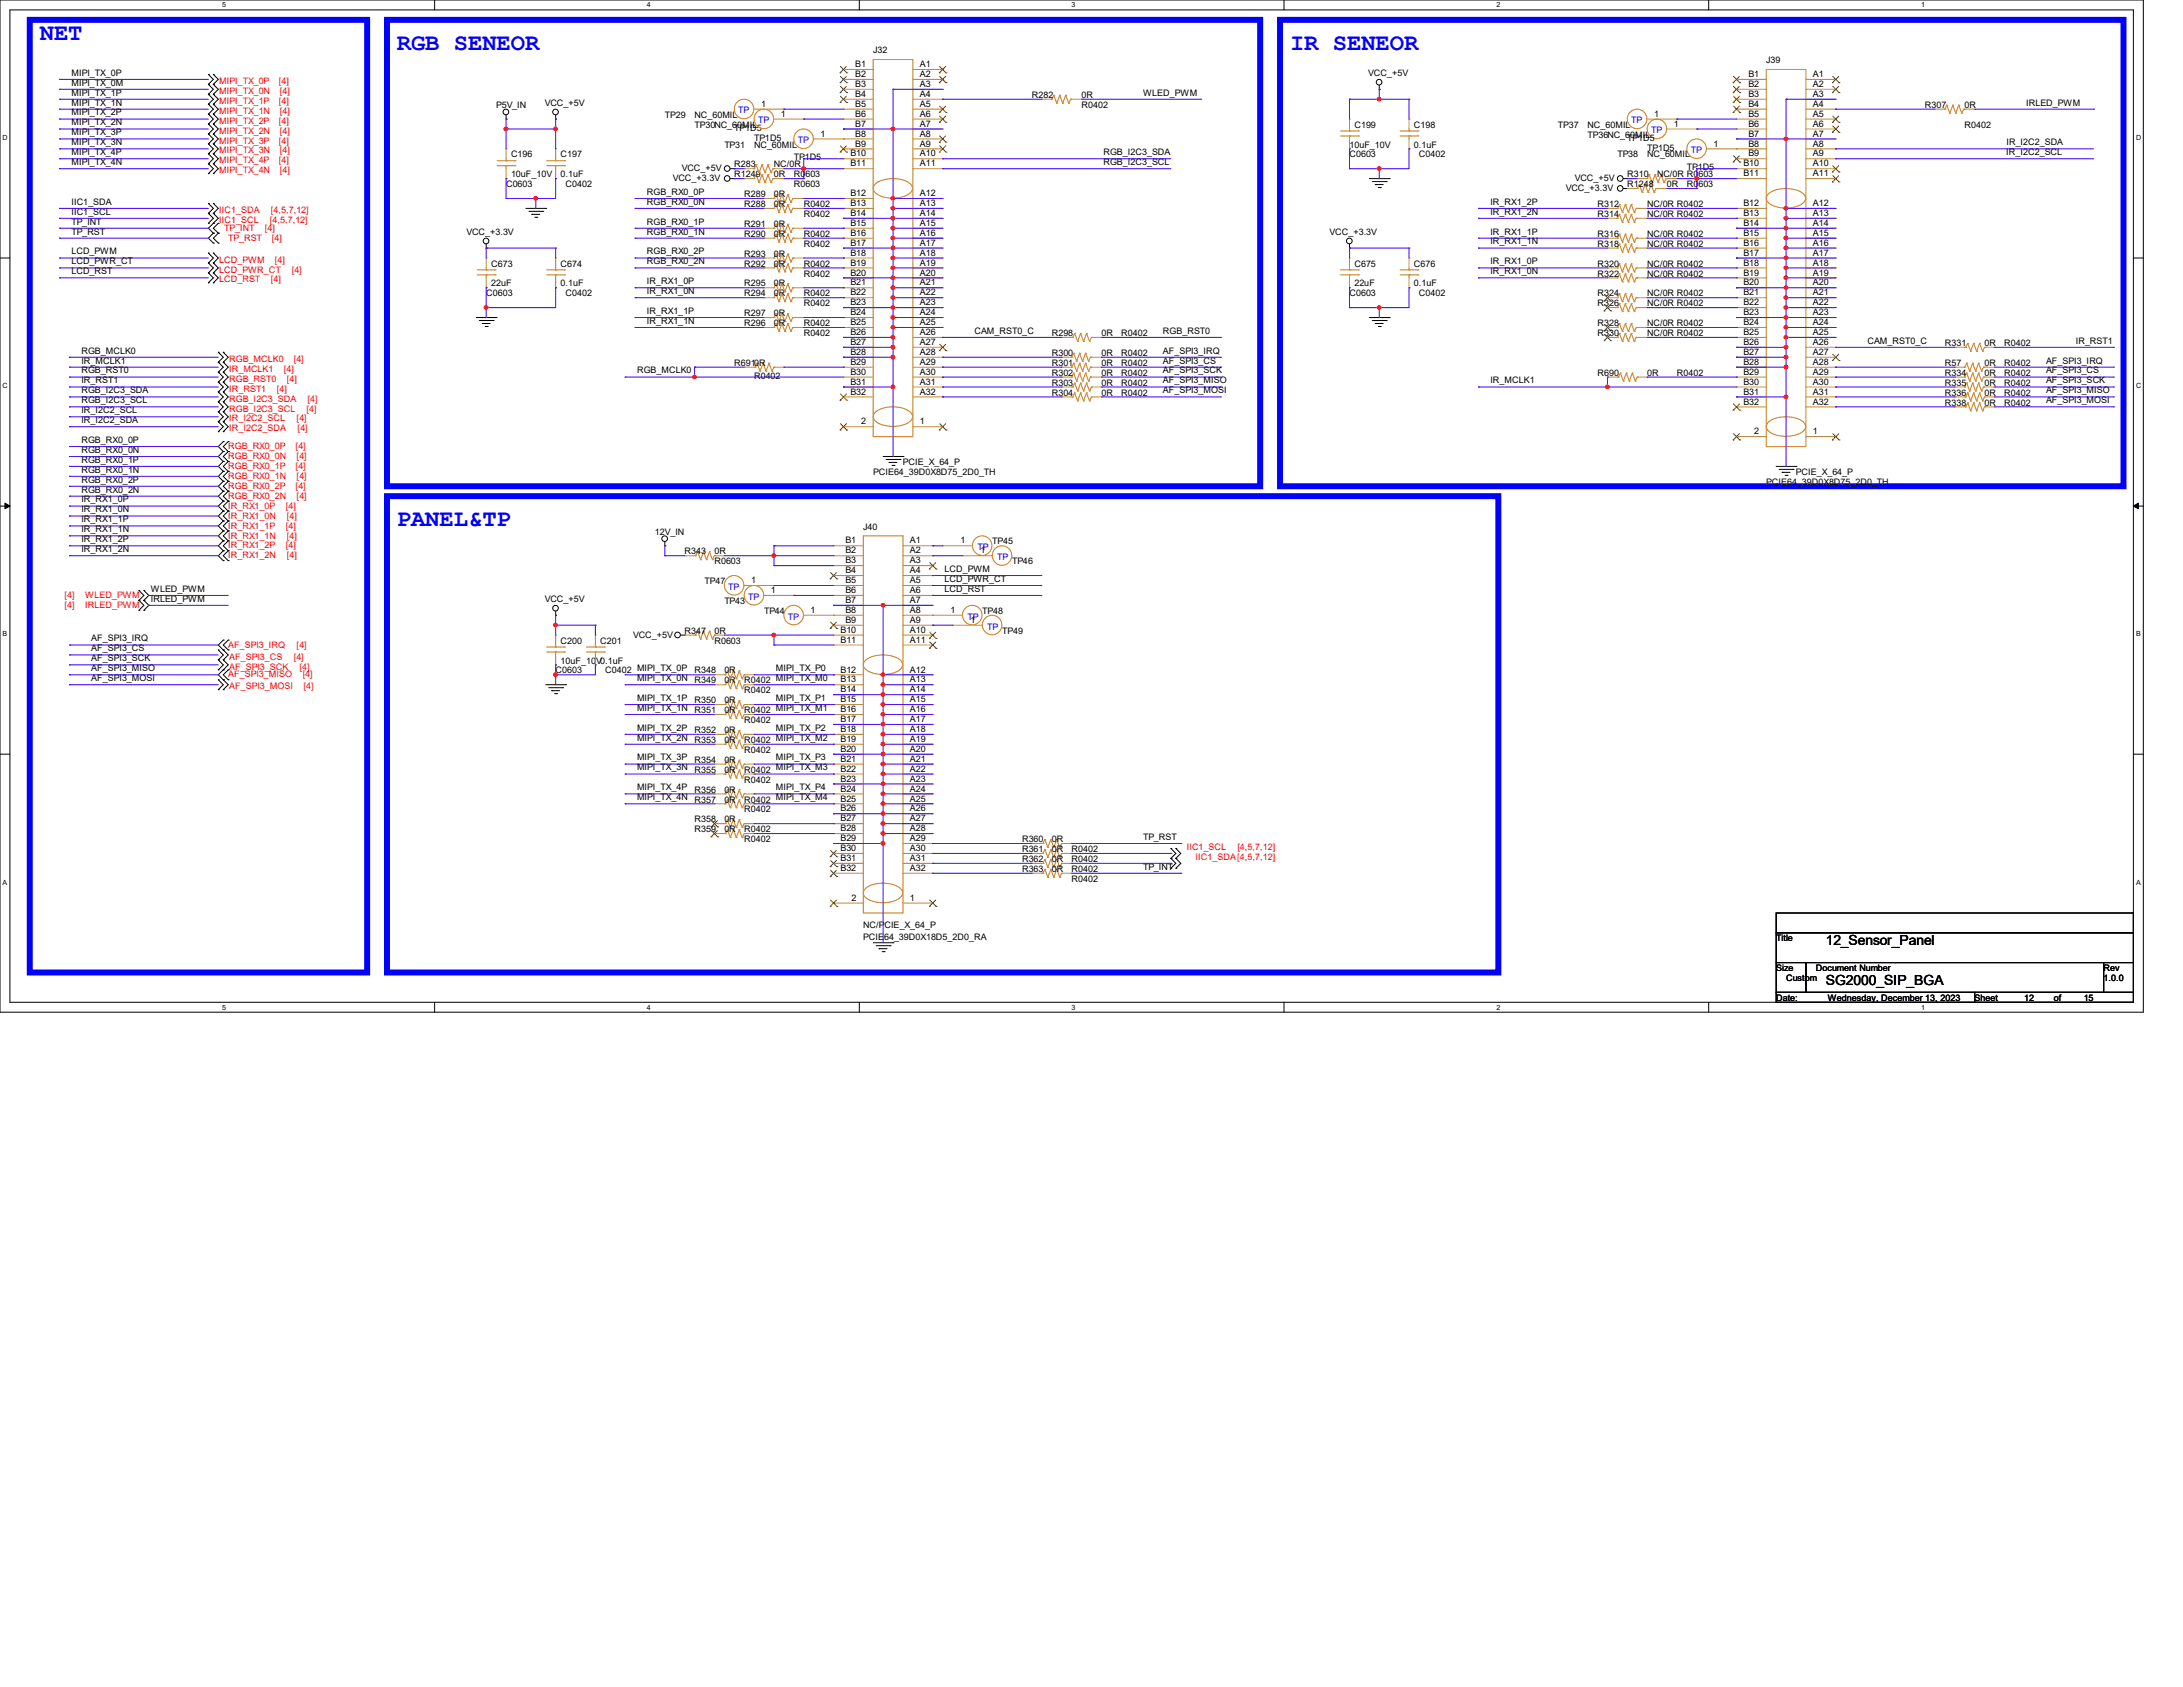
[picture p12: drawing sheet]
<svg xmlns="http://www.w3.org/2000/svg" width="279mm" height="216mm" viewBox="0 0 279 216" stroke-linecap="round" stroke-linejoin="round" font-family="sans-serif">
<defs><g id="words">
<g font-size="3.1" fill="#00f">
<text x="5.1" y="5.1">NET</text>
<text x="50.8" y="6.3">RGB SENEOR</text>
<text x="165.1" y="6.3">IR SENEOR</text>
<text x="50.8" y="67.3">PANEL&amp;TP</text>
</g>
<g font-size="1.8">
<text x="233.7" y="121">12_Sensor_Panel</text>
<text x="233.7" y="126.1">SG2000_SIP_BGA</text>
</g>
<g font-size="1.1">
<text x="9.1" y="9.7">MIPI_TX_0P</text>
<text x="9.1" y="11">MIPI_TX_0M</text>
<text x="109.5" y="8.6">B1</text>
<text x="109.5" y="9.9">B2</text>
<text x="109.5" y="11.1">B3</text>
<text x="111.8" y="6.8">J32</text>
<text x="117.7" y="11.1">A3</text>
<text x="117.7" y="9.9">A2</text>
<text x="117.7" y="8.6">A1</text>
<text x="175.1" y="9.7">VCC_+5V</text>
<text x="223.8" y="9.9">B1</text>
<text x="223.8" y="11.1">B2</text>
<text x="226.1" y="8.1">J39</text>
<text x="232" y="11.1">A2</text>
<text x="232" y="9.9">A1</text>
<text x="9.1" y="12.2">MIPI_TX_1P</text>
<text x="9.1" y="13.5">MIPI_TX_1N</text>
<text x="9.1" y="14.8">MIPI_TX_2P</text>
<text x="9.1" y="16">MIPI_TX_2N</text>
<text x="9.1" y="17.3">MIPI_TX_3P</text>
<text x="63.5" y="13.8">P5V_IN</text>
<text x="69.7" y="13.5">VCC_+5V</text>
<text x="85.1" y="15.1">TP29</text>
<text x="88.9" y="15.1">NC_60MIL</text>
<text x="88.9" y="16.3">TP30NC_60MIL</text>
<text x="94" y="16.7">TP1D5</text>
<text x="96.5" y="18">TP1D5</text>
<text x="97.4" y="13.7">1</text>
<text x="99.9" y="14.9">1</text>
<text x="105" y="17.5">1</text>
<text x="109.5" y="12.4">B4</text>
<text x="109.5" y="13.7">B5</text>
<text x="109.5" y="14.9">B6</text>
<text x="109.5" y="16.2">B7</text>
<text x="109.5" y="17.5">B8</text>
<text x="117.7" y="17.5">A8</text>
<text x="117.7" y="16.2">A7</text>
<text x="117.7" y="14.9">A6</text>
<text x="117.7" y="13.7">A5</text>
<text x="117.7" y="12.4">A4</text>
<text x="132.1" y="12.5">R282</text>
<text x="138.4" y="13.8">R0402</text>
<text x="138.4" y="12.5">0R</text>
<text x="146.3" y="12.2">WLED_PWM</text>
<text x="173.4" y="16.3">C199</text>
<text x="181" y="16.3">C198</text>
<text x="199.4" y="16.3">TP37</text>
<text x="203.2" y="16.3">NC_60MIL</text>
<text x="203.2" y="17.6">TP36NC_60MIL</text>
<text x="208.3" y="18">TP1D5</text>
<text x="211.7" y="14.9">1</text>
<text x="214.2" y="16.2">1</text>
<text x="223.8" y="12.4">B3</text>
<text x="223.8" y="13.7">B4</text>
<text x="223.8" y="14.9">B5</text>
<text x="223.8" y="16.2">B6</text>
<text x="223.8" y="17.5">B7</text>
<text x="232" y="17.5">A7</text>
<text x="232" y="16.2">A6</text>
<text x="232" y="14.9">A5</text>
<text x="232" y="13.7">A4</text>
<text x="232" y="12.4">A3</text>
<text x="246.4" y="13.8">R307</text>
<text x="251.4" y="13.8">0R</text>
<text x="251.5" y="16.3">R0402</text>
<text x="259.3" y="13.5">IRLED_PWM</text>
<text x="9.1" y="18.6">MIPI_TX_3N</text>
<text x="9.1" y="19.9">MIPI_TX_4P</text>
<text x="9.1" y="21.1">MIPI_TX_4N</text>
<text x="64.8" y="24">C0603</text>
<text x="65.4" y="20.2">C196</text>
<text x="65.4" y="22.7">10uF_10V</text>
<text x="71.8" y="20.2">C197</text>
<text x="71.8" y="22.7">0.1uF</text>
<text x="72.4" y="24">C0402</text>
<text x="86.1" y="23.2">VCC_+3.3V</text>
<text x="87.2" y="21.9">VCC_+5V</text>
<text x="92.7" y="18.9">TP31</text>
<text x="94" y="22.7">R1249</text>
<text x="94" y="21.4">R283</text>
<text x="96.5" y="18.9">NC_60MIL</text>
<text x="99.1" y="22.7">0R</text>
<text x="99.1" y="21.4">NC/0R</text>
<text x="101.6" y="24">R0603</text>
<text x="101.6" y="20.5">TP1D5</text>
<text x="101.6" y="22.7">R0603</text>
<text x="108.8" y="20">B10</text>
<text x="108.8" y="21.3">B11</text>
<text x="109.5" y="18.8">B9</text>
<text x="117.7" y="21.3">A11</text>
<text x="117.7" y="20">A10</text>
<text x="117.7" y="18.8">A9</text>
<text x="141.2" y="19.9">RGB_I2C3_SDA</text>
<text x="141.2" y="21.1">RGB_I2C3_SCL</text>
<text x="172.7" y="18.9">10uF_10V</text>
<text x="172.7" y="20.2">C0603</text>
<text x="181" y="18.9">0.1uF</text>
<text x="181.6" y="20.2">C0402</text>
<text x="201.5" y="23.2">VCC_+5V</text>
<text x="207" y="20.2">TP38</text>
<text x="208.3" y="22.7">R310</text>
<text x="208.3" y="24">R1248</text>
<text x="210.8" y="20.2">NC_60MIL</text>
<text x="210.8" y="19.3">TP1D5</text>
<text x="212.1" y="22.7">NC/0R R0603</text>
<text x="213.3" y="24">0R</text>
<text x="215.9" y="24">R0603</text>
<text x="215.9" y="21.8">TP1D5</text>
<text x="219.3" y="18.8">1</text>
<text x="223.1" y="21.3">B10</text>
<text x="223.1" y="22.6">B11</text>
<text x="223.8" y="18.8">B8</text>
<text x="223.8" y="20">B9</text>
<text x="232" y="22.6">A11</text>
<text x="232" y="21.3">A10</text>
<text x="232" y="20">A9</text>
<text x="232" y="18.8">A8</text>
<text x="256.8" y="19.9">IR_I2C2_SCL</text>
<text x="256.8" y="18.6">IR_I2C2_SDA</text>
<text x="9.1" y="28.7">TP_INT</text>
<text x="9.1" y="26.2">IIC1_SDA</text>
<text x="9.1" y="27.5">IIC1_SCL</text>
<text x="82.8" y="24.9">RGB_RX0_0P</text>
<text x="82.8" y="26.2">RGB_RX0_0N</text>
<text x="82.8" y="28.7">RGB_RX0_1P</text>
<text x="95.2" y="25.2">R289</text>
<text x="95.2" y="26.5">R288</text>
<text x="95.2" y="29">R291</text>
<text x="99.1" y="25.2">0R</text>
<text x="99.1" y="26.5">0R</text>
<text x="99.1" y="29">0R</text>
<text x="102.9" y="26.5">R0402</text>
<text x="102.9" y="27.8">R0402</text>
<text x="108.8" y="25.1">B12</text>
<text x="108.8" y="26.4">B13</text>
<text x="108.8" y="27.6">B14</text>
<text x="108.8" y="28.9">B15</text>
<text x="117.7" y="28.9">A15</text>
<text x="117.7" y="27.6">A14</text>
<text x="117.7" y="26.4">A13</text>
<text x="117.7" y="25.1">A12</text>
<text x="190.7" y="26.2">IR_RX1_2P</text>
<text x="190.7" y="27.5">IR_RX1_2N</text>
<text x="200.4" y="24.5">VCC_+3.3V</text>
<text x="204.5" y="26.5">R312</text>
<text x="204.5" y="27.8">R314</text>
<text x="210.8" y="26.5">NC/0R R0402</text>
<text x="210.8" y="27.8">NC/0R R0402</text>
<text x="223.1" y="26.4">B12</text>
<text x="223.1" y="27.6">B13</text>
<text x="223.1" y="28.9">B14</text>
<text x="232" y="28.9">A14</text>
<text x="232" y="27.6">A13</text>
<text x="232" y="26.4">A12</text>
<text x="9.1" y="30">TP_RST</text>
<text x="9.1" y="32.6">LCD_PWM</text>
<text x="9.1" y="33.8">LCD_PWR_CT</text>
<text x="9.1" y="35.1">LCD_RST</text>
<text x="59.7" y="30.1">VCC_+3.3V</text>
<text x="62.9" y="34.1">C673</text>
<text x="71.8" y="34.1">C674</text>
<text x="82.8" y="30">RGB_RX0_1N</text>
<text x="82.8" y="32.6">RGB_RX0_2P</text>
<text x="82.8" y="33.8">RGB_RX0_2N</text>
<text x="95.2" y="32.9">R293</text>
<text x="95.2" y="34.1">R292</text>
<text x="95.2" y="30.3">R290</text>
<text x="99.1" y="32.9">0R</text>
<text x="99.1" y="34.1">0R</text>
<text x="99.1" y="30.3">0R</text>
<text x="102.9" y="34.1">R0402</text>
<text x="102.9" y="35.4">R0402</text>
<text x="102.9" y="30.3">R0402</text>
<text x="102.9" y="31.6">R0402</text>
<text x="108.8" y="30.2">B16</text>
<text x="108.8" y="31.5">B17</text>
<text x="108.8" y="32.7">B18</text>
<text x="108.8" y="34">B19</text>
<text x="108.8" y="35.3">B20</text>
<text x="117.7" y="35.3">A20</text>
<text x="117.7" y="34">A19</text>
<text x="117.7" y="32.7">A18</text>
<text x="117.7" y="31.5">A17</text>
<text x="117.7" y="30.2">A16</text>
<text x="170.2" y="30.1">VCC_+3.3V</text>
<text x="173.4" y="34.1">C675</text>
<text x="181" y="34.1">C676</text>
<text x="190.7" y="30">IR_RX1_1P</text>
<text x="190.7" y="31.3">IR_RX1_1N</text>
<text x="190.7" y="33.8">IR_RX1_0P</text>
<text x="190.7" y="35.1">IR_RX1_0N</text>
<text x="204.5" y="34.1">R320</text>
<text x="204.5" y="30.3">R316</text>
<text x="204.5" y="35.4">R322</text>
<text x="204.5" y="31.6">R318</text>
<text x="210.8" y="34.1">NC/0R R0402</text>
<text x="210.8" y="30.3">NC/0R R0402</text>
<text x="210.8" y="35.4">NC/0R R0402</text>
<text x="210.8" y="31.6">NC/0R R0402</text>
<text x="223.1" y="30.2">B15</text>
<text x="223.1" y="31.5">B16</text>
<text x="223.1" y="32.7">B17</text>
<text x="223.1" y="34">B18</text>
<text x="223.1" y="35.3">B19</text>
<text x="232" y="35.3">A19</text>
<text x="232" y="34">A18</text>
<text x="232" y="32.7">A17</text>
<text x="232" y="31.5">A16</text>
<text x="232" y="30.2">A15</text>
<text x="62.2" y="37.9">C0603</text>
<text x="62.9" y="36.7">22uF</text>
<text x="71.8" y="36.7">0.1uF</text>
<text x="72.4" y="37.9">C0402</text>
<text x="82.8" y="36.4">IR_RX1_0P</text>
<text x="82.8" y="37.6">IR_RX1_0N</text>
<text x="82.8" y="40.2">IR_RX1_1P</text>
<text x="82.8" y="41.4">IR_RX1_1N</text>
<text x="95.2" y="37.9">R294</text>
<text x="95.2" y="40.5">R297</text>
<text x="95.2" y="41.7">R296</text>
<text x="95.2" y="36.7">R295</text>
<text x="99.1" y="37.9">0R</text>
<text x="99.1" y="40.5">0R</text>
<text x="99.1" y="41.7">0R</text>
<text x="99.1" y="36.7">0R</text>
<text x="102.9" y="39.2">R0402</text>
<text x="102.9" y="41.7">R0402</text>
<text x="102.9" y="37.9">R0402</text>
<text x="108.8" y="36.5">B21</text>
<text x="108.8" y="37.8">B22</text>
<text x="108.8" y="39.1">B23</text>
<text x="108.8" y="40.3">B24</text>
<text x="108.8" y="41.6">B25</text>
<text x="117.7" y="41.6">A25</text>
<text x="117.7" y="40.3">A24</text>
<text x="117.7" y="39.1">A23</text>
<text x="117.7" y="37.8">A22</text>
<text x="117.7" y="36.5">A21</text>
<text x="172.7" y="37.9">C0603</text>
<text x="173.4" y="36.7">22uF</text>
<text x="181" y="36.7">0.1uF</text>
<text x="181.6" y="37.9">C0402</text>
<text x="204.5" y="39.2">R326</text>
<text x="204.5" y="41.7">R328</text>
<text x="204.5" y="37.9">R324</text>
<text x="210.8" y="39.2">NC/0R R0402</text>
<text x="210.8" y="41.7">NC/0R R0402</text>
<text x="210.8" y="37.9">NC/0R R0402</text>
<text x="223.1" y="36.5">B20</text>
<text x="223.1" y="37.8">B21</text>
<text x="223.1" y="39.1">B22</text>
<text x="223.1" y="40.3">B23</text>
<text x="223.1" y="41.6">B24</text>
<text x="232" y="41.6">A24</text>
<text x="232" y="40.3">A23</text>
<text x="232" y="39.1">A22</text>
<text x="232" y="37.8">A21</text>
<text x="232" y="36.5">A20</text>
<text x="10.4" y="45.3">RGB_MCLK0</text>
<text x="10.4" y="46.5">IR_MCLK1</text>
<text x="10.4" y="47.8">RGB_RST0</text>
<text x="81.5" y="47.8">RGB_MCLK0</text>
<text x="94" y="46.8">R6910R</text>
<text x="102.9" y="43">R0402</text>
<text x="108.8" y="42.9">B26</text>
<text x="108.8" y="44.2">B27</text>
<text x="108.8" y="45.4">B28</text>
<text x="108.8" y="46.7">B29</text>
<text x="108.8" y="48">B30</text>
<text x="117.7" y="48">A30</text>
<text x="117.7" y="46.7">A29</text>
<text x="117.7" y="45.4">A28</text>
<text x="117.7" y="44.2">A27</text>
<text x="117.7" y="42.9">A26</text>
<text x="124.7" y="42.7">CAM_RST0_C</text>
<text x="134.6" y="45.6">R300</text>
<text x="134.6" y="46.8">R301</text>
<text x="134.6" y="43">R298</text>
<text x="141" y="45.6">0R</text>
<text x="141" y="46.8">0R</text>
<text x="141" y="43">0R</text>
<text x="143.5" y="45.6">R0402</text>
<text x="143.5" y="46.8">R0402</text>
<text x="143.5" y="43">R0402</text>
<text x="148.8" y="42.7">RGB_RST0</text>
<text x="148.8" y="45.3">AF_SPI3_IRQ</text>
<text x="148.8" y="46.5">AF_SPI3_CS</text>
<text x="148.8" y="47.8">AF_SPI3_SCK</text>
<text x="204.5" y="43">R330</text>
<text x="210.8" y="43">NC/0R R0402</text>
<text x="223.1" y="42.9">B25</text>
<text x="223.1" y="44.2">B26</text>
<text x="223.1" y="45.4">B27</text>
<text x="223.1" y="46.7">B28</text>
<text x="223.1" y="48">B29</text>
<text x="232" y="48">A29</text>
<text x="232" y="46.7">A28</text>
<text x="232" y="45.4">A27</text>
<text x="232" y="44.2">A26</text>
<text x="232" y="42.9">A25</text>
<text x="239" y="44">CAM_RST0_C</text>
<text x="248.9" y="44.3">R331</text>
<text x="248.9" y="46.8">R57</text>
<text x="254" y="44.3">0R</text>
<text x="254" y="46.8">0R</text>
<text x="256.5" y="44.3">R0402</text>
<text x="256.5" y="46.8">R0402</text>
<text x="261.9" y="46.5">AF_SPI3_IRQ</text>
<text x="261.9" y="47.8">AF_SPI3_CS</text>
<text x="265.7" y="44">IR_RST1</text>
<text x="10.4" y="52.9">IR_I2C2_SCL</text>
<text x="10.4" y="50.3">RGB_I2C3_SDA</text>
<text x="10.4" y="51.6">RGB_I2C3_SCL</text>
<text x="10.4" y="49.1">IR_RST1</text>
<text x="96.5" y="48.5">R0402</text>
<text x="108.8" y="49.2">B31</text>
<text x="108.8" y="50.5">B32</text>
<text x="117.7" y="50.5">A32</text>
<text x="117.7" y="49.2">A31</text>
<text x="134.6" y="48.1">R302</text>
<text x="134.6" y="49.4">R303</text>
<text x="134.6" y="50.6">R304</text>
<text x="141" y="48.1">0R</text>
<text x="141" y="49.4">0R</text>
<text x="141" y="50.6">0R</text>
<text x="143.5" y="48.1">R0402</text>
<text x="143.5" y="49.4">R0402</text>
<text x="143.5" y="50.6">R0402</text>
<text x="148.8" y="49.1">AF_SPI3_MISO</text>
<text x="148.8" y="50.3">AF_SPI3_MOSI</text>
<text x="190.7" y="49.1">IR_MCLK1</text>
<text x="204.5" y="48.1">R690</text>
<text x="210.8" y="48.1">0R</text>
<text x="214.6" y="48.1">R0402</text>
<text x="223.1" y="49.2">B30</text>
<text x="223.1" y="50.5">B31</text>
<text x="223.1" y="51.8">B32</text>
<text x="232" y="51.8">A32</text>
<text x="232" y="50.5">A31</text>
<text x="232" y="49.2">A30</text>
<text x="248.9" y="50.6">R336</text>
<text x="248.9" y="51.9">R338</text>
<text x="248.9" y="48.1">R334</text>
<text x="248.9" y="49.4">R335</text>
<text x="254" y="50.6">0R</text>
<text x="254" y="51.9">0R</text>
<text x="254" y="48.1">0R</text>
<text x="254" y="49.4">0R</text>
<text x="256.5" y="50.6">R0402</text>
<text x="256.5" y="51.9">R0402</text>
<text x="256.5" y="48.1">R0402</text>
<text x="256.5" y="49.4">R0402</text>
<text x="261.9" y="49.1">AF_SPI3_SCK</text>
<text x="261.9" y="50.3">AF_SPI3_MISO</text>
<text x="261.9" y="51.6">AF_SPI3_MOSI</text>
<text x="10.4" y="54.1">IR_I2C2_SDA</text>
<text x="10.4" y="56.7">RGB_RX0_0P</text>
<text x="10.4" y="58">RGB_RX0_0N</text>
<text x="10.4" y="59.2">RGB_RX0_1P</text>
<text x="110.2" y="54.3">2</text>
<text x="115.6" y="59.5">PCIE_X_64_P</text>
<text x="117.7" y="54.3">1</text>
<text x="224.5" y="55.6">2</text>
<text x="232" y="55.6">1</text>
<text x="10.4" y="60.5">RGB_RX0_1N</text>
<text x="10.4" y="61.8">RGB_RX0_2P</text>
<text x="10.4" y="63">RGB_RX0_2N</text>
<text x="10.4" y="64.3">IR_RX1_0P</text>
<text x="10.4" y="65.6">IR_RX1_0N</text>
<text x="111.8" y="60.8">PCIE64_39D0X8D75_2D0_TH</text>
<text x="226.1" y="62.1">PCIE64_39D0X8D75_2D0_TH</text>
<text x="229.9" y="60.8">PCIE_X_64_P</text>
<text x="10.4" y="66.8">IR_RX1_1P</text>
<text x="10.4" y="68.1">IR_RX1_1N</text>
<text x="10.4" y="69.4">IR_RX1_2P</text>
<text x="10.4" y="70.7">IR_RX1_2N</text>
<text x="83.8" y="68.4">12V_IN</text>
<text x="87.6" y="71">R343</text>
<text x="91.4" y="71">0R</text>
<text x="108.2" y="69.6">B1</text>
<text x="108.2" y="70.8">B2</text>
<text x="110.5" y="67.8">J40</text>
<text x="116.5" y="70.8">A2</text>
<text x="116.5" y="69.6">A1</text>
<text x="122.9" y="69.6">1</text>
<text x="125.5" y="70.8">1</text>
<text x="127" y="69.7">TP45</text>
<text x="19.3" y="75.7">WLED_PWM</text>
<text x="19.3" y="77">IRLED_PWM</text>
<text x="69.7" y="77">VCC_+5V</text>
<text x="90.2" y="74.8">TP47</text>
<text x="91.4" y="72.2">R0603</text>
<text x="92.7" y="77.3">TP43</text>
<text x="96.1" y="74.6">1</text>
<text x="98.7" y="75.9">1</text>
<text x="108.2" y="72.1">B3</text>
<text x="108.2" y="73.4">B4</text>
<text x="108.2" y="74.6">B5</text>
<text x="108.2" y="75.9">B6</text>
<text x="108.2" y="77.2">B7</text>
<text x="116.5" y="77.2">A7</text>
<text x="116.5" y="75.9">A6</text>
<text x="116.5" y="74.6">A5</text>
<text x="116.5" y="73.4">A4</text>
<text x="116.5" y="72.1">A3</text>
<text x="120.9" y="73.2">LCD_PWM</text>
<text x="120.9" y="74.5">LCD_PWR_CT</text>
<text x="120.9" y="75.7">LCD_RST</text>
<text x="129.5" y="72.2">TP46</text>
<text x="11.7" y="82.1">AF_SPI3_IRQ</text>
<text x="11.7" y="83.4">AF_SPI3_CS</text>
<text x="71.8" y="82.4">C200</text>
<text x="76.8" y="82.4">C201</text>
<text x="81" y="81.6">VCC_+5V</text>
<text x="87.6" y="81.1">R347</text>
<text x="91.4" y="81.1">0R</text>
<text x="91.4" y="82.4">R0603</text>
<text x="97.8" y="78.6">TP44</text>
<text x="103.8" y="78.4">1</text>
<text x="107.6" y="81">B10</text>
<text x="107.6" y="82.3">B11</text>
<text x="108.2" y="78.4">B8</text>
<text x="108.2" y="79.7">B9</text>
<text x="116.5" y="82.3">A11</text>
<text x="116.5" y="81">A10</text>
<text x="116.5" y="79.7">A9</text>
<text x="116.5" y="78.4">A8</text>
<text x="121.7" y="78.4">1</text>
<text x="124.2" y="79.7">1</text>
<text x="125.7" y="78.6">TP48</text>
<text x="128.3" y="81.1">TP49</text>
<text x="11.7" y="84.6">AF_SPI3_SCK</text>
<text x="11.7" y="85.9">AF_SPI3_MISO</text>
<text x="11.7" y="87.2">AF_SPI3_MOSI</text>
<text x="71.1" y="86.2">C0603</text>
<text x="71.8" y="84.9">10uF_10V0.1uF</text>
<text x="77.5" y="86.2">C0402</text>
<text x="81.5" y="85.9">MIPI_TX_0P</text>
<text x="81.5" y="87.2">MIPI_TX_0N</text>
<text x="81.5" y="89.7">MIPI_TX_1P</text>
<text x="88.9" y="87.5">R349</text>
<text x="88.9" y="86.2">R348</text>
<text x="92.7" y="87.5">0R</text>
<text x="92.7" y="86.2">0R</text>
<text x="95.2" y="88.7">R0402</text>
<text x="95.2" y="87.5">R0402</text>
<text x="99.3" y="85.9">MIPI_TX_P0</text>
<text x="99.3" y="87.2">MIPI_TX_M0</text>
<text x="99.3" y="89.7">MIPI_TX_P1</text>
<text x="107.6" y="86.1">B12</text>
<text x="107.6" y="87.3">B13</text>
<text x="107.6" y="88.6">B14</text>
<text x="107.6" y="89.9">B15</text>
<text x="116.5" y="89.9">A15</text>
<text x="116.5" y="88.6">A14</text>
<text x="116.5" y="87.3">A13</text>
<text x="116.5" y="86.1">A12</text>
<text x="81.5" y="91">MIPI_TX_1N</text>
<text x="81.5" y="93.5">MIPI_TX_2P</text>
<text x="81.5" y="94.8">MIPI_TX_2N</text>
<text x="88.9" y="90">R350</text>
<text x="88.9" y="91.3">R351</text>
<text x="88.9" y="93.8">R352</text>
<text x="88.9" y="95.1">R353</text>
<text x="92.7" y="90">0R</text>
<text x="92.7" y="91.3">0R</text>
<text x="92.7" y="93.8">0R</text>
<text x="92.7" y="95.1">0R</text>
<text x="95.2" y="91.3">R0402</text>
<text x="95.2" y="92.5">R0402</text>
<text x="95.2" y="95.1">R0402</text>
<text x="99.3" y="91">MIPI_TX_M1</text>
<text x="99.3" y="93.5">MIPI_TX_P2</text>
<text x="99.3" y="94.8">MIPI_TX_M2</text>
<text x="107.6" y="91.1">B16</text>
<text x="107.6" y="92.4">B17</text>
<text x="107.6" y="93.7">B18</text>
<text x="107.6" y="95">B19</text>
<text x="116.5" y="95">A19</text>
<text x="116.5" y="93.7">A18</text>
<text x="116.5" y="92.4">A17</text>
<text x="116.5" y="91.1">A16</text>
<text x="81.5" y="97.3">MIPI_TX_3P</text>
<text x="81.5" y="98.6">MIPI_TX_3N</text>
<text x="81.5" y="101.1">MIPI_TX_4P</text>
<text x="88.9" y="97.6">R354</text>
<text x="88.9" y="98.9">R355</text>
<text x="88.9" y="101.4">R356</text>
<text x="92.7" y="97.6">0R</text>
<text x="92.7" y="98.9">0R</text>
<text x="92.7" y="101.4">0R</text>
<text x="95.2" y="98.9">R0402</text>
<text x="95.2" y="100.2">R0402</text>
<text x="95.2" y="96.4">R0402</text>
<text x="99.3" y="97.3">MIPI_TX_P3</text>
<text x="99.3" y="98.6">MIPI_TX_M3</text>
<text x="99.3" y="101.1">MIPI_TX_P4</text>
<text x="107.6" y="96.2">B20</text>
<text x="107.6" y="97.5">B21</text>
<text x="107.6" y="98.8">B22</text>
<text x="107.6" y="100">B23</text>
<text x="107.6" y="101.3">B24</text>
<text x="116.5" y="101.3">A24</text>
<text x="116.5" y="100">A23</text>
<text x="116.5" y="98.8">A22</text>
<text x="116.5" y="97.5">A21</text>
<text x="116.5" y="96.2">A20</text>
<text x="81.5" y="102.4">MIPI_TX_4N</text>
<text x="88.9" y="105.2">R358</text>
<text x="88.9" y="106.5">R359</text>
<text x="88.9" y="102.7">R357</text>
<text x="92.7" y="105.2">0R</text>
<text x="92.7" y="106.5">0R</text>
<text x="92.7" y="102.7">0R</text>
<text x="95.2" y="106.5">R0402</text>
<text x="95.2" y="107.8">R0402</text>
<text x="95.2" y="102.7">R0402</text>
<text x="95.2" y="104">R0402</text>
<text x="99.3" y="102.4">MIPI_TX_M4</text>
<text x="107.6" y="102.6">B25</text>
<text x="107.6" y="103.8">B26</text>
<text x="107.6" y="105.1">B27</text>
<text x="107.6" y="106.4">B28</text>
<text x="107.6" y="107.7">B29</text>
<text x="116.5" y="107.7">A29</text>
<text x="116.5" y="106.4">A28</text>
<text x="116.5" y="105.1">A27</text>
<text x="116.5" y="103.8">A26</text>
<text x="116.5" y="102.6">A25</text>
<text x="130.8" y="107.8">R360</text>
<text x="134.6" y="107.8">0R</text>
<text x="146.3" y="107.5">TP_RST</text>
<text x="107.6" y="108.9">B30</text>
<text x="107.6" y="110.2">B31</text>
<text x="107.6" y="111.5">B32</text>
<text x="116.5" y="111.5">A32</text>
<text x="116.5" y="110.2">A31</text>
<text x="116.5" y="108.9">A30</text>
<text x="130.8" y="109.1">R361</text>
<text x="130.8" y="110.3">R362</text>
<text x="130.8" y="111.6">R363</text>
<text x="134.6" y="109.1">0R</text>
<text x="134.6" y="110.3">0R</text>
<text x="134.6" y="111.6">0R</text>
<text x="137.2" y="109.1">R0402</text>
<text x="137.2" y="110.3">R0402</text>
<text x="137.2" y="111.6">R0402</text>
<text x="137.2" y="112.9">R0402</text>
<text x="146.3" y="111.3">TP_INT</text>
<text x="109" y="115.3">2</text>
<text x="110.5" y="118.7">NC/PCIE_X_64_P</text>
<text x="116.5" y="115.3">1</text>
<text x="110.5" y="120.4">PCIE64_39D0X18D5_2D0_RA</text>
<text x="227.3" y="120.5">Title</text>
<text x="227.3" y="124.3">Size</text>
<text x="228.6" y="125.6">Custom</text>
<text x="232.4" y="124.3">Document Number</text>
<text x="269.2" y="125.6">1.0.0</text>
<text x="269.2" y="124.3">Rev</text>
<text x="227.3" y="128.1">Date:</text>
<text x="233.9" y="128.1">Wednesday, December 13, 2023</text>
<text x="252.7" y="128.1">Sheet</text>
<text x="259.1" y="128.1">12</text>
<text x="262.9" y="128.1">of</text>
<text x="266.7" y="128.1">15</text>
</g>
<g font-size="1.1" fill="#f00">
<text x="28.1" y="10.8">MIPI_TX_0P</text>
<text x="35.7" y="10.8">[4]</text>
<text x="28.1" y="12">MIPI_TX_0N</text>
<text x="28.1" y="13.3">MIPI_TX_1P</text>
<text x="28.1" y="14.6">MIPI_TX_1N</text>
<text x="28.1" y="15.8">MIPI_TX_2P</text>
<text x="28.1" y="17.1">MIPI_TX_2N</text>
<text x="35.7" y="13.3">[4]</text>
<text x="35.7" y="15.8">[4]</text>
<text x="35.8" y="12">[4]</text>
<text x="35.8" y="14.6">[4]</text>
<text x="35.8" y="17.1">[4]</text>
<text x="28.1" y="18.4">MIPI_TX_3P</text>
<text x="28.1" y="19.6">MIPI_TX_3N</text>
<text x="28.1" y="20.9">MIPI_TX_4P</text>
<text x="28.1" y="22.2">MIPI_TX_4N</text>
<text x="35.7" y="18.4">[4]</text>
<text x="35.7" y="20.9">[4]</text>
<text x="35.8" y="19.6">[4]</text>
<text x="35.8" y="22.2">[4]</text>
<text x="28.1" y="27.3">IIC1_SDA</text>
<text x="28.1" y="28.5">IIC1_SCL</text>
<text x="28.7" y="29.5">TP_INT</text>
<text x="33.9" y="29.5">[4]</text>
<text x="34.5" y="28.5">[4,5,7,12]</text>
<text x="34.7" y="27.3">[4,5,7,12]</text>
<text x="28.1" y="33.6">LCD_PWM</text>
<text x="28.1" y="34.9">LCD_PWR_CT</text>
<text x="29.2" y="30.8">TP_RST</text>
<text x="34.8" y="30.8">[4]</text>
<text x="35.2" y="33.6">[4]</text>
<text x="37.3" y="34.9">[4]</text>
<text x="28.1" y="36.2">LCD_RST</text>
<text x="34.7" y="36.2">[4]</text>
<text x="29.3" y="46.3">RGB_MCLK0</text>
<text x="29.3" y="47.6">IR_MCLK1</text>
<text x="36.3" y="47.6">[4]</text>
<text x="37.6" y="46.3">[4]</text>
<text x="29.3" y="48.9">RGB_RST0</text>
<text x="29.3" y="51.4">RGB_I2C3_SDA</text>
<text x="29.3" y="52.7">RGB_I2C3_SCL</text>
<text x="29.3" y="53.9">IR_I2C2_SCL</text>
<text x="29.3" y="50.1">IR_RST1</text>
<text x="35.4" y="50.1">[4]</text>
<text x="36.7" y="48.9">[4]</text>
<text x="38" y="53.9">[4]</text>
<text x="39.2" y="52.7">[4]</text>
<text x="39.4" y="51.4">[4]</text>
<text x="29.2" y="57.5">RGB_RX0_0P</text>
<text x="29.2" y="58.8">RGB_RX0_0N</text>
<text x="29.3" y="55.2">IR_I2C2_SDA</text>
<text x="37.8" y="57.5">[4]</text>
<text x="38" y="58.8">[4]</text>
<text x="38.1" y="55.2">[4]</text>
<text x="29.2" y="60">RGB_RX0_1P</text>
<text x="29.2" y="61.3">RGB_RX0_1N</text>
<text x="29.2" y="62.6">RGB_RX0_2P</text>
<text x="29.2" y="63.8">RGB_RX0_2N</text>
<text x="29.2" y="65.1">IR_RX1_0P</text>
<text x="36.6" y="65.1">[4]</text>
<text x="37.8" y="60">[4]</text>
<text x="37.8" y="62.6">[4]</text>
<text x="38" y="61.3">[4]</text>
<text x="38" y="63.8">[4]</text>
<text x="29.2" y="66.4">IR_RX1_0N</text>
<text x="29.2" y="67.7">IR_RX1_1P</text>
<text x="29.2" y="68.9">IR_RX1_1N</text>
<text x="29.2" y="70.2">IR_RX1_2P</text>
<text x="29.2" y="71.5">IR_RX1_2N</text>
<text x="36.6" y="67.7">[4]</text>
<text x="36.6" y="70.2">[4]</text>
<text x="36.7" y="66.4">[4]</text>
<text x="36.7" y="68.9">[4]</text>
<text x="36.7" y="71.5">[4]</text>
<text x="8.3" y="76.5">[4]</text>
<text x="8.3" y="77.8">[4]</text>
<text x="10.9" y="76.5">WLED_PWM</text>
<text x="10.9" y="77.8">IRLED_PWM</text>
<text x="29.2" y="82.9">AF_SPI3_IRQ</text>
<text x="38" y="82.9">[4]</text>
<text x="29.2" y="86.7">AF_SPI3_MISO</text>
<text x="29.3" y="84.4">AF_SPI3_CS</text>
<text x="29.3" y="85.7">AF_SPI3_SCK</text>
<text x="29.3" y="88.2">AF_SPI3_MOSI</text>
<text x="37.6" y="84.4">[4]</text>
<text x="38.3" y="85.7">[4]</text>
<text x="38.7" y="86.7">[4]</text>
<text x="38.9" y="88.2">[4]</text>
<text x="151.9" y="108.8">IIC1_SCL</text>
<text x="153" y="110.1">IIC1_SDA[4,5,7,12]</text>
<text x="158.4" y="108.8">[4,5,7,12]</text>
</g>
<g font-size="1.1" fill="#00c">
<text x="94.5" y="14.5">TP</text>
<text x="97" y="15.8">TP</text>
<text x="208.8" y="15.8">TP</text>
<text x="211.3" y="17.1">TP</text>
<text x="102.1" y="18.3">TP</text>
<text x="216.4" y="19.6">TP</text>
<text x="125.1" y="70.4">TP</text>
<text x="127.6" y="71.7">TP</text>
<text x="93.2" y="75.5">TP</text>
<text x="95.8" y="76.8">TP</text>
<text x="100.8" y="79.3">TP</text>
<text x="123.8" y="79.3">TP</text>
<text x="126.4" y="80.6">TP</text>
</g>
<g font-size=".9">
<text x="28.4" y=".9">5</text>
<text x="82.8" y=".9">4</text>
<text x="137.2" y=".9">3</text>
<text x="191.5" y=".9">2</text>
<text x="245.9" y=".9">1</text>
<text x=".3" y="17.9">D</text>
<text x="273.4" y="17.9">D</text>
<text x=".3" y="49.7">C</text>
<text x="273.4" y="49.7">C</text>
<text x=".3" y="81.4">B</text>
<text x="273.4" y="81.4">B</text>
<text x=".3" y="113.2">A</text>
<text x="273.4" y="113.2">A</text>
<text x="28.4" y="129.2">5</text>
<text x="82.8" y="129.2">4</text>
<text x="137.2" y="129.2">3</text>
<text x="191.5" y="129.2">2</text>
<text x="245.9" y="129.2">1</text>
</g>
</g></defs>
<path d="M0 0h274.3v129.5h-274.3zM1.3 1.3h271.7v127h-271.7z" fill="none" stroke="#000" stroke-width=".13"/>
<g fill="#fff">
<path d="M28.4 .1h.6v1h-.6z"/>
<path d="M28.4 128.4h.6v1h-.6z"/>
</g>
<path d="M55.6 0v1.3M55.6 128.3v1.2" fill="none" stroke="#000" stroke-width=".13"/>
<g fill="#fff">
<path d="M82.8 .1h.5v1h-.5z"/>
<path d="M82.8 128.4h.5v1h-.5z"/>
</g>
<path d="M110 0v1.3M110 128.3v1.2" fill="none" stroke="#000" stroke-width=".13"/>
<g fill="#fff">
<path d="M137.2 .1h.5v1h-.5z"/>
<path d="M137.2 128.4h.5v1h-.5z"/>
</g>
<path d="M164.3 0v1.3M164.3 128.3v1.2" fill="none" stroke="#000" stroke-width=".13"/>
<g fill="#fff">
<path d="M191.5 .1h.5v1h-.5z"/>
<path d="M191.5 128.4h.5v1h-.5z"/>
</g>
<path d="M218.7 0v1.3M218.7 128.3v1.2" fill="none" stroke="#000" stroke-width=".13"/>
<g fill="#fff">
<path d="M245.9 .1h.5v1h-.5z"/>
<path d="M245.9 128.4h.5v1h-.5z"/>
<path d="M.3 17.1h.7v1.1h-.7z"/>
<path d="M273.4 17.1h.6v1.1h-.6z"/>
<path d="M.3 48.9h.7v1h-.7z"/>
<path d="M273.4 48.9h.6v1h-.6z"/>
</g>
<path d="M0 33h1.3M273 33h1.3" fill="none" stroke="#000" stroke-width=".13"/>
<g fill="#fff">
<path d="M.3 80.6h.6v1.1h-.6z"/>
<path d="M273.4 80.6h.6v1.1h-.6z"/>
</g>
<path d="M0 64.8h1.3M273 64.8h1.3" fill="none" stroke="#000" stroke-width=".13"/>
<path d="M.6 64.4l.7 .4-.7 .3zM273 64.8l.7-.4v.7z" fill="#000" stroke="#000" stroke-width=".13"/>
<g fill="#fff">
<path d="M.3 112.4h.6v1h-.6z"/>
<path d="M273.4 112.4h.5v1h-.5z"/>
</g>
<g fill="none" stroke="#000" stroke-width=".13">
<path d="M26.7 9.5h.1M26.7 10.8h.1M26.7 12.1h.1M26.7 13.3h.1M26.7 14.6h.1M26.7 15.9h.1M26.7 17.1h.1M26.7 18.4h.1M26.7 19.7h.1M26.7 9.5l.6 .7-.6 .6M26.7 10.8l.6 .6-.6 .7M26.7 12.1l.6 .6-.6 .6"/>
<path d="M26.7 13.3l.6 .7-.6 .6M26.7 14.6l.6 .6-.6 .7M26.7 15.9l.6 .6-.6 .6M26.7 17.1l.6 .7-.6 .6M26.7 18.4l.6 .6-.6 .7M26.7 19.7l.6 .6-.6 .7M27.3 9.5h.1M27.3 10.8h.1M27.3 12.1h.1M27.3 13.3h.1M27.3 14.6h.1M27.3 15.9h.1"/>
<path d="M27.3 17.1h.1M27.3 18.4h.1M27.3 19.7h.1M27.3 9.5l.6 .7-.6 .6M27.3 10.8l.6 .6-.6 .7M27.3 12.1l.6 .6-.6 .6M27.3 13.3l.6 .7-.6 .6M27.3 14.6l.6 .6-.6 .7M27.3 15.9l.6 .6-.6 .6M27.3 17.1l.6 .7-.6 .6M27.3 18.4l.6 .6-.6 .7M27.3 19.7l.6 .6-.6 .7"/>
<path d="M64.8 15.2h.1M64.8 14.7v.5M71.1 15.2h.1M71.1 14.7v.5M176.5 11.4h.1M176.5 10.9v.5M26.7 21h.1M26.7 22.2h.1M26.7 32.4h.1M26.7 33.7h.1M26.7 34.9h.1M26.7 36.2h.1"/>
<path d="M26.7 26h.1M26.7 27.3h.1M26.7 28.6h.1M26.7 21l.6 .6-.6 .6M26.7 32.4l.6 .6-.6 .7M26.7 33.7l.6 .6-.6 .6M26.7 34.9l.6 .7-.6 .6M26.7 26l.6 .7-.6 .6M26.7 27.3l.6 .6-.6 .7M27.3 29.8h.1M27.3 28.6h.1M27.3 31.1h.1"/>
<path d="M27.3 21h.1M27.3 22.2h.1M27.3 32.4h.1M27.3 33.7h.1M27.3 34.9h.1M27.3 36.2h.1M27.3 26h.1M27.3 27.3h.1M27.3 27.3l.6 .6-1.2 1.3 .6 .6M27.3 29.8l-.6 .7 .6 .6M27.3 21l.6 .6-.6 .6M27.3 32.4l.6 .6-.6 .7"/>
<path d="M27.3 33.7l.6 .6-.6 .6M27.3 34.9l.6 .7-.6 .6M27.3 26l.6 .7-.6 .6M27.9 28.6h.1M27.9 29.8h.1M27.9 31.1h.1M27.9 28.6l-.6 .6 .6 .6M27.9 29.8l-.6 .7 .6 .6M62.2 31.7h.1M62.2 31.2v.5M67.3 26.7h2.5M67.7 27.1h1.8"/>
<path d="M68.1 27.4h.1M68.1 27.4h1M68.5 27.8h.2M68.7 27.8h.1M69.5 27.1h.1M69.8 26.7h.1M93.5 21.6h.5M93.5 22.9h.5M94 21.6h.1M94 22.9h.1M172.7 31.7h.1M172.7 31.2v.5"/>
<path d="M175.3 22.9h2.5M175.6 23.2h1.8M176 23.6h.1M176 23.6h1M176.4 24h.3M176.7 24h.1M177.4 23.2h.1M177.8 22.9h.1M207.8 22.9h.5M207.8 24.1h.5M208.3 22.9h.1M208.3 24.1h.1"/>
<path d="M27.9 45.1h.1M27.9 46.4h.1M27.9 47.6h.1M27.9 48.9h.1M27.9 50.2h.1M27.9 51.4h.1M27.9 52.7h.1M27.9 54h.1M27.9 55.2h.1M27.9 45.1l.7 .6-.7 .7M27.9 46.4l.7 .6-.7 .6M27.9 47.6l.7 .7-.7 .6"/>
<path d="M27.9 50.2l.7 .6-.7 .6M27.9 51.4l.7 .7-.7 .6M27.9 54l.7 .6-.7 .6M27.9 52.7l.7 .6-.7 .7M27.9 48.9l.7 .6-.7 .7M28.6 45.1h.1M28.6 46.4h.1M28.6 47.6h.1M28.6 48.9h.1M28.6 57.8h.1M28.6 56.5h.1M28.6 59.1h.1"/>
<path d="M28.6 50.2h.1M28.6 51.4h.1M28.6 52.7h.1M28.6 54h.1M28.6 55.2h.1M28.6 45.1l.6 .6-.6 .7M28.6 46.4l.6 .6-.6 .6M28.6 47.6l.6 .7-.6 .6M28.6 56.5l-.7 .6 .7 .7M28.6 57.8l-.7 .6 .7 .7M28.6 59.1l-.7 .6 .7 .6M28.6 50.2l.6 .6-.6 .6"/>
<path d="M28.6 51.4l.6 .7-.6 .6M28.6 54l.6 .6-.6 .6M28.6 52.7l.6 .6-.6 .7M28.6 48.9l.6 .6-.6 .7M29.2 56.5h.1M29.2 57.8h.1M29.2 59.1h.1M29.2 56.5l-.6 .6 .6 .7M29.2 57.8l-.6 .6 .6 .7M29.2 59.1l-.6 .6 .6 .6M61 40.6h2.5M61.3 41h1.8"/>
<path d="M61.7 41.4h.1M61.7 41.4h1M62.1 41.8h.3M62.4 41.8h.1M63.1 41h.1M63.5 40.6h.1M113 58.4h2.6M113.4 58.8h1.8M113.8 59.2h.1M113.8 59.2h1M114.2 59.6h.2M114.4 59.6h.1"/>
<path d="M115.2 58.8h.1M115.6 58.4h.1M175.3 40.6h2.5M175.6 41h1.8M176 41.4h.1M176 41.4h1M176.4 41.8h.3M176.7 41.8h.1M177.4 41h.1M177.8 40.6h.1M227.3 59.7h2.6M229.9 59.7h.1"/>
<path d="M17.8 75.6h.1M17.8 76.8h.1M17.8 78.1h.1M17.8 75.6l.6 .6-.6 .6M17.8 76.8l.6 .7-.6 .6M18.4 76.8h.1M18.4 75.6h.1M18.4 78.1h.1M18.4 75.6l.6 .6-.6 .6M18.4 76.8l.6 .7-.6 .6M28.6 60.3h.1M28.6 61.6h.1"/>
<path d="M28.6 62.9h.1M28.6 64.1h.1M28.6 65.4h.1M28.6 66.7h.1M28.6 67.9h.1M28.6 69.2h.1M28.6 70.5h.1M28.6 71.8h.1M28.6 60.3l-.7 .7 .7 .6M28.6 61.6l-.7 .6 .7 .7M28.6 62.9l-.7 .6 .7 .6M28.6 64.1l-.7 .7 .7 .6"/>
<path d="M28.6 65.4l-.7 .6 .7 .7M28.6 66.7l-.7 .6 .7 .6M28.6 67.9l-.7 .7 .7 .6M28.6 69.2l-.7 .6 .7 .7M28.6 70.5l-.7 .6 .7 .7M29.2 60.3h.1M29.2 61.6h.1M29.2 62.9h.1M29.2 64.1h.1M29.2 65.4h.1M29.2 66.7h.1M29.2 67.9h.1"/>
<path d="M29.2 69.2h.1M29.2 70.5h.1M29.2 71.8h.1M29.2 60.3l-.6 .7 .6 .6M29.2 61.6l-.6 .6 .6 .7M29.2 62.9l-.6 .6 .6 .6M29.2 64.1l-.6 .7 .6 .6M29.2 65.4l-.6 .6 .6 .7M29.2 66.7l-.6 .6 .6 .6M29.2 67.9l-.6 .7 .6 .6M29.2 69.2l-.6 .6 .6 .7M29.2 70.5l-.6 .6 .6 .7"/>
<path d="M71.1 78.7h.1M71.1 78.2v.5M85.1 69.8h.1M85.1 69.3v.5M227.7 60.1h1.8M228.1 60.5h.1M228.1 60.5h1M228.5 60.8h.2M228.7 60.8h.1M229.5 60.1h.1M0 96.5h1.3M27.9 83.2h.1"/>
<path d="M27.9 84.5h.1M27.9 85.7h.1M27.9 87h.1M27.9 88.3h.1M27.9 83.2l.7 .6-.7 .7M27.9 84.5l.7 .6-.7 .6M27.9 87l.7 .6-.7 .7M28.6 83.2h.1M28.6 81.9h.1M28.6 84.5h.1M28.6 85.7h.1M28.6 87h.1"/>
<path d="M28.6 88.3h.1M28.6 81.9l-.7 .6 1.3 1.3-.6 .7M28.6 84.5l.6 .6-1.3 1.3 1.3 1.2-.6 .7M29.2 81.9h.1M29.2 83.2h.1M29.2 85.7h.1M29.2 87h.1M29.2 81.9l-.6 .6 .6 .7M29.2 85.7l-.6 .7 .6 .6M69.8 87.6h2.6M70.2 88h1.8M70.6 88.4h.1"/>
<path d="M70.6 88.4h1M71 88.8h.2M71.2 88.8h.1M72 88h.1M72.4 87.6h.1M87.1 81.3h.5M87.6 81.3h.1M273 96.5h1.3M149.9 108.6h.1M149.9 109.9h.1M149.9 111.1h.1M149.9 108.6l.6 .6-.6 .7"/>
<path d="M149.9 109.9l.6 .6-.6 .6M150.5 108.6h.1M150.5 109.9h.1M150.5 111.1h.1M150.5 108.6l.6 .6-.6 .7M150.5 109.9l.6 .6-.6 .6M227.3 116.8h45.7v2.6h-45.7zM227.3 119.4h45.7v3.8h-45.7zM111.8 120.6h2.5M112.1 121h1.8M112.5 121.4h.1M112.5 121.4h1"/>
<path d="M112.9 121.8h.3M113.2 121.8h.1M113.9 121h.1M114.3 120.6h.1M227.3 123.2h3.8v3.8h-3.8zM227.3 127h25.4v1.3h-25.4zM231.1 123.2h38.1v3.8h-38.1zM252.7 127h20.3v1.3h-20.3zM269.2 123.2h3.8v3.8h-3.8z"/>
<circle cx="64.7" cy="14.3" r=".36"/>
<circle cx="71.1" cy="14.3" r=".36"/>
<circle cx="176.5" cy="10.5" r=".36"/>
<circle cx="62.2" cy="30.8" r=".36"/>
<circle cx="93.1" cy="22.8" r=".36"/>
<circle cx="93.1" cy="21.6" r=".36"/>
<circle cx="172.7" cy="30.8" r=".36"/>
<circle cx="207.4" cy="24.1" r=".36"/>
<circle cx="207.4" cy="22.8" r=".36"/>
<circle cx="71.1" cy="77.8" r=".36"/>
<circle cx="85.1" cy="68.9" r=".36"/>
<circle cx="86.7" cy="81.3" r=".36"/>
</g>
<path d="M3.8 2.5h43.2v122h-43.2zM49.5 2.5h111.8v59.7h-111.8zM163.8 2.5h108v59.7h-108zM49.5 63.5h142.3v61h-142.3z" fill="none" stroke="#00f" stroke-width=".76"/>
<g fill="none" stroke="#cc8006" stroke-width=".13">
<path d="M111.8 7.6h5v48.3h-5zM134.6 12.7h.1M134.9 12.2h.1M134.9 12.2l.4 1M134.9 12.2l-.3 .5M135.3 13.2h.1M135.6 12.2h.1M135.6 12.2l.4 1M135.6 12.2l-.3 1M136 13.2h.1M136.4 12.2h.1M136.4 12.2l.4 1"/>
<path d="M136.4 12.2l-.4 1M136.8 13.2h.1M137 12.7h.1M137 12.7l-.2 .5M137 12.7h.2M171.6 17.4h2.3M171.6 16.8h2.3M172.7 16.8h.1M172.7 17.4h.1M172.7 16.5v.3M172.7 17.4v.4M173.9 17.4h.1"/>
<path d="M173.9 16.8h.1M179.2 17.4h2.3M179.2 16.8h2.3M180.3 16.8h.1M180.3 17.4h.1M180.3 16.5v.3M180.3 17.4v.4M181.5 17.4h.1M181.5 16.8h.1M226.1 8.9h5v48.2h-5zM248.9 14h.1M249.2 13.5h.1"/>
<path d="M249.2 13.5l.4 1M249.2 13.5l-.3 .5M249.6 14.5h.1M249.9 13.5h.1M249.9 13.5l.4 1M249.9 13.5l-.3 1M250.3 14.5h.1M250.7 13.5h.1M250.7 13.5l.4 1M250.7 13.5l-.4 1M251.1 14.5h.1M251.3 14h.1"/>
<path d="M251.3 14l-.2 .5M251.3 14h.2M61.1 35.2h2.3M61.1 34.5h2.3M62.2 34.5h.1M62.2 35.2h.1M62.2 34.3v.2M62.2 35.2v.4M63.4 35.2h.1M63.4 34.5h.1M63.6 21.2h2.3M63.6 20.6h2.3"/>
<path d="M64.8 20.6h.1M64.8 21.2h.1M64.8 20.3v.3M64.8 21.2v.4M65.9 21.2h.1M65.9 20.6h.1M70 35.2h2.3M70 34.5h2.3M70 21.2h2.3M70 20.6h2.3M71.1 20.6h.1M71.1 21.2h.1"/>
<path d="M71.1 34.5h.1M71.1 35.2h.1M71.1 20.3v.3M71.1 21.2v.4M71.1 34.3v.2M71.1 35.2v.4M72.3 21.2h.1M72.3 20.6h.1M72.3 35.2h.1M72.3 34.5h.1M96.5 22.9h.1M96.5 21.6h.1"/>
<path d="M96.8 22.4h.1M96.8 21.1h.1M96.8 22.4l.4 1M96.8 22.4l-.3 .5M96.8 21.1l.4 1M96.8 21.1l-.3 .5M97.2 23.4h.1M97.2 22.1h.1M97.5 22.4h.1M97.5 21.1h.1M97.5 22.4l.4 1M97.5 22.4l-.3 1"/>
<path d="M97.5 21.1l.4 1M97.5 21.1l-.3 1M97.9 23.4h.1M97.9 22.1h.1M98.3 22.4h.1M98.3 21.1h.1M98.3 22.4l.4 1M98.3 22.4l-.4 1M98.3 21.1l.4 1M98.3 21.1l-.4 1M98.7 23.4h.1M98.7 22.1h.1"/>
<path d="M98.9 22.9h.1M98.9 21.6h.1M98.9 22.9h.2M98.9 22.9l-.2 .5M98.9 21.6l-.2 .5M98.9 21.6h.2M99.1 38.1h.1M99.1 33h.1M99.1 25.4h.1M99.1 34.3h.1M99.1 26.7h.1M99.1 29.2h.1"/>
<path d="M99.1 36.8h.1M99.1 30.5h.1M99.3 37.6h.1M99.3 32.5h.1M99.3 24.9h.1M99.3 33.8h.1M99.3 26.2h.1M99.3 28.7h.1M99.3 36.3h.1M99.3 30h.1M99.3 37.6l.4 1M99.3 37.6l-.2 .5"/>
<path d="M99.3 32.5l.4 1M99.3 32.5l-.2 .5M99.3 24.9l.4 1M99.3 24.9l-.2 .5M99.3 33.8l.4 1M99.3 33.8l-.2 .5M99.3 26.2l.4 1M99.3 26.2l-.2 .5M99.3 28.7l.4 1M99.3 28.7l-.2 .5M99.3 36.3l.4 1M99.3 36.3l-.2 .5"/>
<path d="M99.3 30l.4 1M99.3 30l-.2 .5M99.7 38.6h.1M99.7 33.5h.1M99.7 25.9h.1M99.7 34.8h.1M99.7 27.2h.1M99.7 29.7h.1M99.7 37.3h.1M99.7 31h.1M100.1 37.6h.1M100.1 32.5h.1"/>
<path d="M100.1 24.9h.1M100.1 33.8h.1M100.1 26.2h.1M100.1 28.7h.1M100.1 36.3h.1M100.1 30h.1M100.1 37.6l.4 1M100.1 37.6l-.4 1M100.1 32.5l.4 1M100.1 32.5l-.4 1M100.1 24.9l.4 1M100.1 24.9l-.4 1"/>
<path d="M100.1 33.8l.4 1M100.1 33.8l-.4 1M100.1 26.2l.4 1M100.1 26.2l-.4 1M100.1 28.7l.4 1M100.1 28.7l-.4 1M100.1 30l.4 1M100.1 36.3l.4 1M100.1 36.3l-.4 1M100.1 30l-.4 1M100.5 38.6h.1M100.5 33.5h.1"/>
<path d="M100.5 25.9h.1M100.5 34.8h.1M100.5 27.2h.1M100.5 29.7h.1M100.5 37.3h.1M100.5 31h.1M100.8 37.6h.1M100.8 32.5h.1M100.8 24.9h.1M100.8 33.8h.1M100.8 26.2h.1M100.8 28.7h.1"/>
<path d="M100.8 36.3h.1M100.8 30h.1M100.8 37.6l.4 1M100.8 37.6l-.3 1M100.8 32.5l.4 1M100.8 32.5l-.3 1M100.8 24.9l.4 1M100.8 24.9l-.3 1M100.8 33.8l.4 1M100.8 33.8l-.3 1M100.8 26.2l.4 1M100.8 26.2l-.3 1"/>
<path d="M100.8 28.7l.4 1M100.8 28.7l-.3 1M100.8 36.3l.4 1M100.8 36.3l-.3 1M100.8 30l.4 1M100.8 30l-.3 1M101.2 38.6h.1M101.2 33.5h.1M101.2 25.9h.1M101.2 34.8h.1M101.2 27.2h.1M101.2 29.7h.1"/>
<path d="M101.2 37.3h.1M101.2 31h.1M101.5 38.1h.1M101.5 33h.1M101.5 25.4h.1M101.5 34.3h.1M101.5 26.7h.1M101.5 29.2h.1M101.5 36.8h.1M101.5 30.5h.1M101.5 38.1l-.3 .5M101.5 33l-.3 .5"/>
<path d="M101.5 25.4l-.3 .5M101.5 34.3l-.3 .5M101.5 26.7l-.3 .5M101.5 29.2l-.3 .5M101.5 36.8l-.3 .5M101.5 30.5l-.3 .5M112.1 23.5a4.1 4.1 0 0 1 4.4 0 .75 .75 0 0 1 0 1.2 4.1 4.1 0 0 1-4.4 0 .75 .75 0 0 1 0-1.2zM171.6 35.2h2.3M171.6 34.5h2.3M172.7 34.5h.1M172.7 35.2h.1M172.7 34.3v.2"/>
<path d="M172.7 35.2v.4M173.9 35.2h.1M173.9 34.5h.1M179.2 35.2h2.3M179.2 34.5h2.3M180.3 34.5h.1M180.3 35.2h.1M180.3 34.3v.2M180.3 35.2v.4M181.5 35.2h.1M181.5 34.5h.1M207 34.3h.1"/>
<path d="M207 39.4h.1M207 30.5h.1M207 35.6h.1M207 26.7h.1M207 31.7h.1M207 38.1h.1M207 27.9h.1M207.3 33.8h.1M207.3 38.9h.1M207.3 30h.1M207.3 35.1h.1M207.3 26.2h.1"/>
<path d="M207.3 31.2h.1M207.3 37.6h.1M207.3 27.4h.1M207.3 33.8l.3 1M207.3 33.8l-.3 .5M207.3 30l-.3 .5M207.3 38.9l.3 1M207.3 38.9l-.3 .5M207.3 30l.3 1M207.3 35.1l.3 1M207.3 35.1l-.3 .5M207.3 26.2l.3 1"/>
<path d="M207.3 26.2l-.3 .5M207.3 31.2l.3 1.1M207.3 31.2l-.3 .5M207.3 37.6l.3 1M207.3 37.6l-.3 .5M207.3 27.4l.3 1M207.3 27.4l-.3 .5M207.6 34.8h.1M207.6 39.9h.1M207.6 31h.1M207.6 36.1h.1M207.6 27.2h.1"/>
<path d="M207.6 32.3h.1M207.6 38.6h.1M207.6 28.4h.1M208 33.8h.1M208 38.9h.1M208 30h.1M208 35.1h.1M208 26.2h.1M208 31.2h.1M208 37.6h.1M208 27.4h.1M208 33.8l.4 1"/>
<path d="M208 33.8l-.4 1M208 38.9l.4 1M208 38.9l-.4 1M208 30l.4 1M208 30l-.4 1M208 35.1l.4 1M208 35.1l-.4 1M208 26.2l.4 1M208 26.2l-.4 1M208 31.2l.4 1.1M208 31.2l-.4 1.1M208 37.6l.4 1"/>
<path d="M208 37.6l-.4 1M208 27.4l.4 1M208 27.4l-.4 1M208.4 34.8h.1M208.4 39.9h.1M208.4 31h.1M208.4 36.1h.1M208.4 27.2h.1M208.4 32.3h.1M208.4 38.6h.1M208.4 28.4h.1M208.8 33.8h.1"/>
<path d="M208.8 38.9h.1M208.8 30h.1M208.8 35.1h.1M208.8 26.2h.1M208.8 31.2h.1M208.8 37.6h.1M208.8 27.4h.1M208.8 33.8l.4 1M208.8 33.8l-.4 1M208.8 38.9l.4 1M208.8 38.9l-.4 1M208.8 30l.4 1"/>
<path d="M208.8 30l-.4 1M208.8 35.1l.4 1M208.8 35.1l-.4 1M208.8 26.2l.4 1M208.8 26.2l-.4 1M208.8 31.2l.4 1.1M208.8 31.2l-.4 1.1M208.8 37.6l.4 1M208.8 37.6l-.4 1M208.8 27.4l.4 1M208.8 27.4l-.4 1M209.2 34.8h.1"/>
<path d="M209.2 39.9h.1M209.2 31h.1M209.2 36.1h.1M209.2 27.2h.1M209.2 32.3h.1M209.2 38.6h.1M209.2 28.4h.1M209.4 34.3h.1M209.4 39.4h.1M209.4 30.5h.1M209.4 35.6h.1M209.4 26.7h.1"/>
<path d="M209.4 31.7h.1M209.4 38.1h.1M209.4 27.9h.1M209.4 34.3l-.2 .5M209.4 39.4l-.2 .5M209.4 30.5l-.2 .5M209.4 35.6l-.2 .5M209.4 26.7l-.2 .5M209.4 31.7l-.2 .6M209.4 38.1l-.2 .5M209.4 27.9l-.2 .5M209.5 24.1h.1"/>
<path d="M209.8 23.6h.1M209.8 23.6l.4 1M209.8 23.6l-.3 .5M210.2 24.6h.1M210.6 23.6h.1M210.6 23.6l.3 1M210.6 23.6l-.4 1M210.8 22.9h.1M210.9 24.6h.1M211.1 22.4h.1M211.1 22.4l.4 1M211.1 22.4l-.3 .5"/>
<path d="M211.3 23.6h.1M211.3 23.6l.4 1M211.3 23.6l-.4 1M211.5 23.4h.1M211.7 24.6h.1M211.8 22.4h.1M211.8 22.4l.4 1M211.8 22.4l-.3 1M212 24.1h.1M212 24.1l-.3 .5M212.2 23.4h.1M212.6 22.4h.1"/>
<path d="M212.6 22.4l.4 1M212.6 22.4l-.4 1M213 23.4h.1M213.2 22.9h.1M213.2 22.9l-.2 .5M213.2 22.9h.2M226.4 24.7a4.1 4.1 0 0 1 4.4 0 .75 .75 0 0 1 0 1.3 4.1 4.1 0 0 1-4.4 0 .75 .75 0 0 1 0-1.3zM96.5 47h.1M96.6 47h.1M96.9 46.5h.1M96.9 46.5l-.3 .5M96.9 46.5l.4 1"/>
<path d="M97.3 47.5h.1M97.7 46.5h.1M97.7 46.5l-.4 1M97.7 46.5l.3 1M98 47.5h.1M98.4 46.5h.1M98.4 46.5l-.4 1M98.4 46.5l.4 1M98.8 47.5h.1M99.1 47h.1M99.1 40.6h.1M99.1 41.9h.1"/>
<path d="M99.1 47l-.3 .5M99.3 40.1h.1M99.3 41.4h.1M99.3 40.1l.4 1M99.3 40.1l-.2 .5M99.3 41.4l.4 1M99.3 41.4l-.2 .5M99.7 41.1h.1M99.7 42.4h.1M100.1 40.1h.1M100.1 41.4h.1M100.1 40.1l.4 1"/>
<path d="M100.1 40.1l-.4 1M100.1 41.4l.4 1M100.1 41.4l-.4 1M100.5 41.1h.1M100.5 42.4h.1M100.8 40.1h.1M100.8 41.4h.1M100.8 40.1l.4 1M100.8 40.1l-.3 1M100.8 41.4l.4 1M100.8 41.4l-.3 1M101.2 41.1h.1"/>
<path d="M101.2 42.4h.1M101.5 40.6h.1M101.5 41.9h.1M101.5 40.6l-.3 .5M101.5 41.9l-.3 .5M112.1 52.7a4.1 4.1 0 0 1 4.4 0 .75 .75 0 0 1 0 1.2 4.1 4.1 0 0 1-4.4 0 .75 .75 0 0 1 0-1.2zM137.2 45.7h.1M137.2 47h.1M137.2 48.3h.1M137.2 50.8h.1M137.2 43.2h.1M137.2 49.5h.1"/>
<path d="M137.3 49.5h.1M137.3 43.2h.1M137.3 50.8h.1M137.4 45.2h.1M137.4 46.5h.1M137.4 47.8h.1M137.4 45.2l.4 1M137.4 45.2l-.2 .5M137.4 46.5l.4 1M137.4 46.5l-.2 .5M137.4 47.8l.4 1M137.4 47.8l-.2 .5"/>
<path d="M137.5 49h.1M137.5 42.7h.1M137.5 50.3h.1M137.5 49l-.2 .5M137.5 49l.4 1M137.5 42.7l-.2 .5M137.5 42.7l.4 1M137.5 50.3l-.2 .5M137.5 50.3l.4 1M137.8 46.2h.1M137.8 47.5h.1M137.8 48.8h.1"/>
<path d="M137.9 50h.1M137.9 43.7h.1M137.9 51.3h.1M138.2 45.2h.1M138.2 46.5h.1M138.2 47.8h.1M138.2 45.2l.4 1M138.2 45.2l-.4 1M138.2 46.5l.4 1M138.2 46.5l-.4 1M138.2 47.8l.4 1M138.2 47.8l-.4 1"/>
<path d="M138.3 49h.1M138.3 42.7h.1M138.3 50.3h.1M138.3 49l-.4 1M138.3 49l.4 1M138.3 42.7l-.4 1M138.3 42.7l.4 1M138.3 50.3l-.4 1M138.3 50.3l.4 1M138.6 46.2h.1M138.6 47.5h.1M138.6 48.8h.1"/>
<path d="M138.7 50h.1M138.7 43.7h.1M138.7 51.3h.1M138.9 45.2h.1M138.9 46.5h.1M138.9 47.8h.1M138.9 45.2l.4 1M138.9 45.2l-.3 1M138.9 46.5l.4 1M138.9 46.5l-.3 1M138.9 47.8l.4 1M138.9 47.8l-.3 1"/>
<path d="M139.1 49h.1M139.1 42.7h.1M139.1 50.3h.1M139.1 49l-.4 1M139.1 49l.3 1M139.1 42.7l-.4 1M139.1 42.7l.3 1M139.1 50.3l-.4 1M139.1 50.3l.3 1M139.3 46.2h.1M139.3 47.5h.1M139.3 48.8h.1"/>
<path d="M139.4 50h.1M139.4 43.7h.1M139.4 51.3h.1M139.6 45.7h.1M139.6 47h.1M139.6 48.3h.1M139.6 45.7l-.3 .5M139.6 47l-.3 .5M139.6 48.3l-.3 .5M139.7 49.5h.1M139.7 43.2h.1M139.7 50.8h.1"/>
<path d="M139.7 49.5l-.3 .5M139.7 43.2l-.3 .5M139.7 50.8l-.3 .5M207 41.9h.1M207 43.2h.1M207 48.3h.1M207.1 48.3h.1M207.3 41.4h.1M207.3 42.7h.1M207.3 41.4l.3 1M207.3 41.4l-.3 .5M207.3 42.7l.3 1"/>
<path d="M207.3 42.7l-.3 .5M207.4 47.8h.1M207.4 47.8l-.3 .5M207.4 47.8l.4 1M207.6 42.4h.1M207.6 43.7h.1M207.8 48.8h.1M208 41.4h.1M208 42.7h.1M208 41.4l.4 1M208 41.4l-.4 1M208 42.7l.4 1"/>
<path d="M208 42.7l-.4 1M208.2 47.8h.1M208.2 47.8l-.4 1M208.2 47.8l.3 1M208.4 42.4h.1M208.4 43.7h.1M208.5 48.8h.1M208.8 41.4h.1M208.8 42.7h.1M208.8 41.4l.4 1M208.8 41.4l-.4 1M208.8 42.7l.4 1"/>
<path d="M208.8 42.7l-.4 1M208.9 47.8h.1M208.9 47.8l-.4 1M208.9 47.8l.4 1M209.2 42.4h.1M209.2 43.7h.1M209.3 48.8h.1M209.4 41.9h.1M209.4 43.2h.1M209.4 41.9l-.2 .5M209.4 43.2l-.2 .5M209.5 48.3h.1"/>
<path d="M209.5 48.3l-.2 .5M226.4 54a4.1 4.1 0 0 1 4.4 0 .75 .75 0 0 1 0 1.2 4.1 4.1 0 0 1-4.4 0 .75 .75 0 0 1 0-1.2zM251.5 48.3h.1M251.5 49.5h.1M251.5 47h.1M251.5 44.4h.1M251.5 50.8h.1M251.5 52.1h.1M251.6 44.4h.1M251.6 50.8h.1M251.6 52.1h.1M251.7 47.8h.1"/>
<path d="M251.7 49h.1M251.7 46.5h.1M251.7 49l-.2 .5M251.7 47.8l.4 1M251.7 47.8l-.2 .5M251.7 49l.4 1M251.7 46.5l.4 1M251.7 46.5l-.2 .5M251.8 43.9h.1M251.8 50.3h.1M251.8 51.6h.1M251.8 43.9l-.2 .5"/>
<path d="M251.8 43.9l.4 1.1M251.8 50.3l-.2 .5M251.8 50.3l.4 1M251.8 51.6l-.2 .5M251.8 51.6l.4 1M252.1 48.8h.1M252.1 50h.1M252.1 47.5h.1M252.2 45h.1M252.2 51.3h.1M252.2 52.6h.1M252.5 47.8h.1"/>
<path d="M252.5 49h.1M252.5 46.5h.1M252.5 47.8l.4 1M252.5 47.8l-.4 1M252.5 49l.4 1M252.5 49l-.4 1M252.5 46.5l.4 1M252.5 46.5l-.4 1M252.6 43.9h.1M252.6 50.3h.1M252.6 51.6h.1M252.6 43.9l-.4 1.1"/>
<path d="M252.6 43.9l.4 1.1M252.6 50.3l-.4 1M252.6 50.3l.4 1M252.6 51.6l-.4 1M252.6 51.6l.4 1M252.9 48.8h.1M252.9 50h.1M252.9 47.5h.1M253 45h.1M253 51.3h.1M253 52.6h.1M253.2 47.8h.1"/>
<path d="M253.2 49h.1M253.2 46.5h.1M253.2 47.8l.4 1M253.2 47.8l-.3 1M253.2 49l.4 1M253.2 49l-.3 1M253.2 46.5l.4 1M253.2 46.5l-.3 1M253.4 43.9h.1M253.4 50.3h.1M253.4 51.6h.1M253.4 43.9l-.4 1.1"/>
<path d="M253.4 43.9l.3 1.1M253.4 50.3l-.4 1M253.4 50.3l.3 1M253.4 51.6l-.4 1M253.4 51.6l.3 1M253.6 48.8h.1M253.6 50h.1M253.6 47.5h.1M253.7 45h.1M253.7 51.3h.1M253.7 52.6h.1M253.9 48.3h.1"/>
<path d="M253.9 49.5h.1M253.9 47h.1M253.9 48.3l-.3 .5M253.9 49.5l-.3 .5M253.9 47l-.3 .5M254 44.4h.1M254 50.8h.1M254 52.1h.1M254 44.4l-.3 .6M254 50.8l-.3 .5M254 52.1l-.3 .5M88.9 71.1h.1"/>
<path d="M89 71.1h.1M89.3 70.6h.1M89.3 70.6l-.3 .5M89.3 70.6l.4 1M89.7 71.6h.1M90 70.6h.1M90 70.6l-.3 1M90 70.6l.4 1M90.4 71.6h.1M90.8 70.6h.1M90.8 70.6l-.4 1M90.8 70.6l.4 1"/>
<path d="M91.2 71.6h.1M91.4 71.1h.1M91.4 71.1l-.2 .5M110.5 68.6h5.1v48.2h-5.1zM70 83.4h2.3M70 82.8h2.3M71.1 82.8h.1M71.1 83.4h.1M71.1 82.5v.3M71.1 83.4v.4M72.3 83.4h.1M72.3 82.8h.1"/>
<path d="M75.1 83.4h2.2M75.1 82.8h2.2M76.2 82.8h.1M76.2 83.4h.1M76.2 82.5v.3M76.2 83.4v.4M77.3 83.4h.1M77.3 82.8h.1M88.9 81.3h.1M89 81.3h.1M89.3 80.8h.1M89.3 80.8l-.3 .5"/>
<path d="M89.3 80.8l.4 1M89.7 81.8h.1M90 80.8h.1M90 80.8l-.3 1M90 80.8l.4 1M90.4 81.8h.1M90.8 80.8h.1M90.8 80.8l-.4 1M90.8 80.8l.4 1M91.2 81.8h.1M91.4 81.3h.1M91.4 81.3l-.2 .5"/>
<path d="M92.7 87.6h.1M92.7 97.8h.1M92.7 90.2h.1M92.7 99.1h.1M92.7 91.4h.1M92.7 94h.1M92.7 86.4h.1M92.7 95.2h.1M92.8 87.6h.1M92.8 97.8h.1M92.8 90.2h.1M92.8 99.1h.1"/>
<path d="M92.8 91.4h.1M92.8 94h.1M92.8 86.4h.1M92.8 95.2h.1M93.1 87.1h.1M93.1 97.3h.1M93.1 89.7h.1M93.1 98.6h.1M93.1 90.9h.1M93.1 93.5h.1M93.1 85.9h.1M93.1 94.7h.1"/>
<path d="M93.1 87.1l-.3 .5M93.1 87.1l.4 1M93.1 97.3l-.3 .5M93.1 97.3l.4 1M93.1 89.7l-.3 .5M93.1 89.7l.4 1M93.1 98.6l-.3 .5M93.1 98.6l.4 1M93.1 90.9l.4 1M93.1 90.9l-.3 .5M93.1 93.5l-.3 .5M93.1 93.5l.4 1"/>
<path d="M93.1 85.9l-.3 .5M93.1 85.9l.4 1M93.1 94.7l-.3 .5M93.1 94.7l.4 1.1M93.5 88.1h.1M93.5 98.3h.1M93.5 90.7h.1M93.5 99.6h.1M93.5 91.9h.1M93.5 94.5h.1M93.5 86.9h.1M93.5 95.8h.1"/>
<path d="M93.9 87.1h.1M93.9 97.3h.1M93.9 89.7h.1M93.9 98.6h.1M93.9 90.9h.1M93.9 93.5h.1M93.9 85.9h.1M93.9 94.7h.1M93.9 87.1l-.4 1M93.9 87.1l.3 1M93.9 97.3l-.4 1M93.9 97.3l.3 1"/>
<path d="M93.9 89.7l-.4 1M93.9 89.7l.3 1M93.9 98.6l-.4 1M93.9 98.6l.3 1M93.9 90.9l.3 1M93.9 90.9l-.4 1M93.9 93.5l-.4 1M93.9 93.5l.3 1M93.9 85.9l-.4 1M93.9 85.9l.3 1M93.9 94.7l-.4 1.1M93.9 94.7l.3 1.1"/>
<path d="M94.2 88.1h.1M94.2 98.3h.1M94.2 90.7h.1M94.2 99.6h.1M94.2 91.9h.1M94.2 94.5h.1M94.2 86.9h.1M94.2 95.8h.1M94.6 87.1h.1M94.6 97.3h.1M94.6 89.7h.1M94.6 98.6h.1"/>
<path d="M94.6 90.9h.1M94.6 93.5h.1M94.6 85.9h.1M94.6 94.7h.1M94.6 87.1l-.4 1M94.6 87.1l.4 1M94.6 97.3l-.4 1M94.6 97.3l.4 1M94.6 89.7l-.4 1M94.6 89.7l.4 1M94.6 98.6l-.4 1M94.6 98.6l.4 1"/>
<path d="M94.6 90.9l.4 1M94.6 90.9l-.4 1M94.6 93.5l-.4 1M94.6 93.5l.4 1M94.6 85.9l-.4 1M94.6 85.9l.4 1M94.6 94.7l-.4 1.1M94.6 94.7l.4 1.1M95 88.1h.1M95 98.3h.1M95 90.7h.1M95 99.6h.1"/>
<path d="M95 91.9h.1M95 94.5h.1M95 86.9h.1M95 95.8h.1M95.2 87.6h.1M95.2 97.8h.1M95.2 90.2h.1M95.2 99.1h.1M95.2 91.4h.1M95.2 94h.1M95.2 86.4h.1M95.2 95.2h.1"/>
<path d="M95.2 87.6l-.2 .5M95.2 97.8l-.2 .5M95.2 90.2l-.2 .5M95.2 99.1l-.2 .5M95.2 91.4l-.2 .5M95.2 94l-.2 .5M95.2 86.4l-.2 .5M95.2 95.2l-.2 .6M110.8 84.4a4.1 4.1 0 0 1 4.4 0 .75 .75 0 0 1 0 1.3 4.1 4.1 0 0 1-4.4 0 .75 .75 0 0 1 0-1.3zM92.7 105.4h.1M92.7 106.7h.1M92.7 101.6h.1"/>
<path d="M92.7 102.9h.1M92.8 105.4h.1M92.8 106.7h.1M92.8 101.6h.1M92.8 102.9h.1M93.1 104.9h.1M93.1 106.2h.1M93.1 101.1h.1M93.1 102.4h.1M93.1 104.9l-.3 .5M93.1 104.9l.4 1M93.1 106.2l-.3 .5"/>
<path d="M93.1 106.2l.4 1M93.1 101.1l-.3 .5M93.1 101.1l.4 1M93.1 102.4l-.3 .5M93.1 102.4l.4 1M93.5 105.9h.1M93.5 107.2h.1M93.5 102.1h.1M93.5 103.4h.1M93.9 104.9h.1M93.9 106.2h.1M93.9 101.1h.1"/>
<path d="M93.9 102.4h.1M93.9 104.9l-.4 1M93.9 104.9l.3 1M93.9 106.2l-.4 1M93.9 106.2l.3 1M93.9 101.1l-.4 1M93.9 101.1l.3 1M93.9 102.4l-.4 1M93.9 102.4l.3 1M94.2 105.9h.1M94.2 107.2h.1M94.2 102.1h.1"/>
<path d="M94.2 103.4h.1M94.6 104.9h.1M94.6 106.2h.1M94.6 101.1h.1M94.6 102.4h.1M94.6 104.9l-.4 1M94.6 104.9l.4 1M94.6 106.2l-.4 1M94.6 106.2l.4 1M94.6 101.1l-.4 1M94.6 101.1l.4 1M94.6 102.4l-.4 1"/>
<path d="M94.6 102.4l.4 1M95 105.9h.1M95 107.2h.1M95 102.1h.1M95 103.4h.1M95.2 105.4h.1M95.2 106.7h.1M95.2 101.6h.1M95.2 102.9h.1M95.2 105.4l-.2 .5M95.2 106.7l-.2 .5M95.2 101.6l-.2 .5"/>
<path d="M95.2 102.9l-.2 .5M110.8 113.6a4.1 4.1 0 0 1 4.4 0 .75 .75 0 0 1 0 1.3 4.1 4.1 0 0 1-4.4 0 .75 .75 0 0 1 0-1.3zM133.3 107.9h.2M133.3 109.2h.2M133.3 110.5h.2M133.3 111.8h.2M133.5 107.9h.1M133.5 109.2h.1M133.5 110.5h.1M133.5 111.8h.1M133.7 107.4h.1M133.7 108.7h.1"/>
<path d="M133.7 110h.1M133.7 111.3h.1M133.7 107.4l-.2 .5M133.7 107.4l.4 1.1M133.7 108.7l-.2 .5M133.7 108.7l.4 1M133.7 110l-.2 .5M133.7 110l.4 1M133.7 111.3l-.2 .5M133.7 111.3l.4 1M134.1 108.5h.1M134.1 109.7h.1"/>
<path d="M134.1 111h.1M134.1 112.3h.1M134.5 107.4h.1M134.5 108.7h.1M134.5 110h.1M134.5 111.3h.1M134.5 107.4l-.4 1.1M134.5 107.4l.4 1.1M134.5 108.7l-.4 1M134.5 108.7l.4 1M134.5 110l-.4 1M134.5 110l.4 1"/>
<path d="M134.5 111.3l-.4 1M134.5 111.3l.4 1M134.9 108.5h.1M134.9 109.7h.1M134.9 111h.1M134.9 112.3h.1M135.3 107.4h.1M135.3 108.7h.1M135.3 110h.1M135.3 111.3h.1M135.3 107.4l-.4 1.1M135.3 107.4l.3 1.1"/>
<path d="M135.3 108.7l-.4 1M135.3 108.7l.3 1M135.3 110l-.4 1M135.3 110l.3 1M135.3 111.3l-.4 1M135.3 111.3l.3 1M135.6 108.5h.1M135.6 109.7h.1M135.6 111h.1M135.6 112.3h.1M135.9 107.9h.1M135.9 109.2h.1"/>
<path d="M135.9 110.5h.1M135.9 111.8h.1M135.9 107.9l-.3 .6M135.9 109.2l-.3 .5M135.9 110.5l-.3 .5M135.9 111.8l-.3 .5"/>
<circle cx="95.2" cy="13.9" r="1.25"/>
<circle cx="97.8" cy="15.2" r="1.25"/>
<circle cx="102.8" cy="17.8" r="1.25"/>
<circle cx="209.5" cy="15.2" r="1.25"/>
<circle cx="212.1" cy="16.5" r="1.25"/>
<circle cx="217.1" cy="19" r="1.25"/>
<circle cx="94" cy="74.9" r="1.25"/>
<circle cx="96.5" cy="76.2" r="1.25"/>
<circle cx="101.6" cy="78.7" r="1.25"/>
<circle cx="124.4" cy="78.7" r="1.25"/>
<circle cx="125.7" cy="69.8" r="1.25"/>
<circle cx="127" cy="80" r="1.25"/>
<circle cx="128.2" cy="71.1" r="1.25"/>
</g>
<g fill="none" stroke="#a84" stroke-width=".13">
<path d="M64.8 19h.1M64.8 19v1.3M71.1 19h.1M71.1 19v1.3M96.5 14h3.8M99.1 15.2h3.8M100.3 14h.1M102.9 15.2h.1M104.1 17.8h7.7M107.9 17.8h.1M107.9 8.9h.1M107.9 10.2h.1"/>
<path d="M107.9 11.4h.1M107.9 12.7h.1M107.9 14h.1M107.9 15.2h.1M107.9 16.5h.1M107.9 19h.1M107.9 16.5h3.9M107.9 12.7h3.9M107.9 14h3.9M107.9 19h3.9M107.9 15.2h3.9M107.9 11.4h3.9"/>
<path d="M107.9 10.2h3.9M107.9 8.9h3.9M116.8 16.5h3.8M116.8 17.8h3.8M116.8 12.7h3.8M116.8 14h3.8M116.8 19h3.8M116.8 15.2h3.8M116.8 11.4h3.8M116.8 10.2h3.8M116.8 8.9h3.8M120.6 19h.1"/>
<path d="M120.6 17.8h.1M120.6 16.5h.1M120.6 15.2h.1M120.6 14h.1M120.6 12.7h.1M120.6 11.4h.1M120.6 10.2h.1M120.6 8.9h.1M133.3 12.7h.1M133.3 12.7h1.3M137.2 12.7h1.2M138.4 12.7h.1"/>
<path d="M172.7 15.2h.1M172.7 19h.1M172.7 15.2v1.3M172.7 17.8v1.2M180.3 15.2h.1M180.3 19h.1M180.3 15.2v1.3M180.3 17.8v1.2M210.8 15.2h3.8M213.4 16.5h3.8M214.6 15.2h.1M217.2 16.5h.1"/>
<path d="M218.4 19h7.7M222.2 19h.1M222.2 10.2h.1M222.2 11.4h.1M222.2 12.7h.1M222.2 14h.1M222.2 15.2h.1M222.2 16.5h.1M222.2 17.8h.1M222.2 16.5h3.9M222.2 17.8h3.9M222.2 12.7h3.9"/>
<path d="M222.2 14h3.9M222.2 15.2h3.9M222.2 11.4h3.9M222.2 10.2h3.9M231.1 16.5h3.8M231.1 17.8h3.8M231.1 12.7h3.8M231.1 14h3.8M231.1 19h3.8M231.1 15.2h3.8M231.1 11.4h3.8M231.1 10.2h3.8"/>
<path d="M234.9 19h.1M234.9 17.8h.1M234.9 16.5h.1M234.9 15.2h.1M234.9 14h.1M234.9 12.7h.1M234.9 11.4h.1M234.9 10.2h.1M247.6 14h.1M247.6 14h1.3M251.5 14h1.2M252.7 14h.1"/>
<path d="M62.2 33h.1M62.2 36.8h.1M62.2 33v1.3M62.2 35.6v1.2M64.8 22.9h.1M64.8 21.6v1.3M71.1 22.9h.1M71.1 33h.1M71.1 36.8h.1M71.1 21.6v1.3M71.1 33v1.3M71.1 35.6v1.2"/>
<path d="M95.2 22.9h.1M95.2 21.6h.1M95.2 22.9h1.3M95.2 21.6h1.3M97.8 38.1h.1M97.8 33h.1M97.8 25.4h.1M97.8 34.3h.1M97.8 26.7h.1M97.8 29.2h.1M97.8 36.8h.1M97.8 30.5h.1"/>
<path d="M97.8 34.3h1.3M97.8 38.1h1.3M97.8 33h1.3M97.8 30.5h1.3M97.8 25.4h1.3M97.8 26.7h1.3M97.8 29.2h1.3M97.8 36.8h1.3M99.1 22.9h1.2M99.1 21.6h1.2M100.3 22.9h.1M100.3 21.6h.1"/>
<path d="M101.6 34.3h1.3M101.6 38.1h1.3M101.6 33h1.3M101.6 30.5h1.3M101.6 25.4h1.3M101.6 26.7h1.3M101.6 29.2h1.3M101.6 36.8h1.3M102.9 38.1h.1M102.9 33h.1M102.9 25.4h.1M102.9 34.3h.1"/>
<path d="M102.9 26.7h.1M102.9 29.2h.1M102.9 36.8h.1M102.9 30.5h.1M107.9 20.3h.1M107.9 21.6h.1M107.9 25.4h.1M107.9 26.7h.1M107.9 27.9h.1M107.9 29.2h.1M107.9 30.5h.1M107.9 31.7h.1"/>
<path d="M107.9 33h.1M107.9 34.3h.1M107.9 35.6h.1M107.9 36.8h.1M107.9 38.1h.1M107.9 39.4h.1M107.9 34.3h3.9M107.9 39.4h3.9M107.9 38.1h3.9M107.9 33h3.9M107.9 30.5h3.9M107.9 35.6h3.9"/>
<path d="M107.9 25.4h3.9M107.9 26.7h3.9M107.9 31.7h3.9M107.9 29.2h3.9M107.9 21.6h3.9M107.9 36.8h3.9M107.9 27.9h3.9M107.9 20.3h3.9M116.8 34.3h3.8M116.8 39.4h3.8M116.8 38.1h3.8M116.8 33h3.8"/>
<path d="M116.8 30.5h3.8M116.8 35.6h3.8M116.8 25.4h3.8M116.8 26.7h3.8M116.8 31.7h3.8M116.8 29.2h3.8M116.8 21.6h3.8M116.8 36.8h3.8M116.8 27.9h3.8M116.8 20.3h3.8M120.6 39.4h.1M120.6 38.1h.1"/>
<path d="M120.6 36.8h.1M120.6 35.6h.1M120.6 34.3h.1M120.6 33h.1M120.6 31.7h.1M120.6 30.5h.1M120.6 29.2h.1M120.6 27.9h.1M120.6 26.7h.1M120.6 25.4h.1M120.6 21.6h.1M120.6 20.3h.1"/>
<path d="M172.7 33h.1M172.7 36.8h.1M172.7 33v1.3M172.7 35.6v1.2M180.3 33h.1M180.3 36.8h.1M180.3 33v1.3M180.3 35.6v1.2M205.7 34.3h.1M205.7 39.4h.1M205.7 30.5h.1M205.7 35.6h.1"/>
<path d="M205.7 26.7h.1M205.7 31.7h.1M205.7 38.1h.1M205.7 27.9h.1M205.7 34.3h1.3M205.7 39.4h1.3M205.7 38.1h1.3M205.7 30.5h1.3M205.7 35.6h1.3M205.7 26.7h1.3M205.7 31.7h1.3M205.7 27.9h1.3"/>
<path d="M208.3 24.1h.1M208.3 24.1h1.2M209.5 22.9h.1M209.5 34.3h1.3M209.5 22.9h1.3M209.5 39.4h1.3M209.5 38.1h1.3M209.5 30.5h1.3M209.5 35.6h1.3M209.5 26.7h1.3M209.5 31.7h1.3M209.5 27.9h1.3"/>
<path d="M210.8 34.3h.1M210.8 39.4h.1M210.8 30.5h.1M210.8 35.6h.1M210.8 26.7h.1M210.8 31.7h.1M210.8 38.1h.1M210.8 27.9h.1M212.1 24.1h1.3M213.4 24.1h.1M213.4 22.9h1.2M214.6 22.9h.1"/>
<path d="M222.2 20.3h.1M222.2 21.6h.1M222.2 22.9h.1M222.2 26.7h.1M222.2 27.9h.1M222.2 29.2h.1M222.2 30.5h.1M222.2 31.7h.1M222.2 33h.1M222.2 34.3h.1M222.2 35.6h.1M222.2 36.8h.1"/>
<path d="M222.2 38.1h.1M222.2 39.4h.1M222.2 34.3h3.9M222.2 22.9h3.9M222.2 39.4h3.9M222.2 38.1h3.9M222.2 33h3.9M222.2 30.5h3.9M222.2 35.6h3.9M222.2 26.7h3.9M222.2 31.7h3.9M222.2 29.2h3.9"/>
<path d="M222.2 21.6h3.9M222.2 36.8h3.9M222.2 27.9h3.9M222.2 20.3h3.9M231.1 34.3h3.8M231.1 22.9h3.8M231.1 39.4h3.8M231.1 38.1h3.8M231.1 33h3.8M231.1 30.5h3.8M231.1 35.6h3.8M231.1 26.7h3.8"/>
<path d="M231.1 31.7h3.8M231.1 29.2h3.8M231.1 21.6h3.8M231.1 36.8h3.8M231.1 27.9h3.8M231.1 20.3h3.8M234.9 39.4h.1M234.9 38.1h.1M234.9 36.8h.1M234.9 35.6h.1M234.9 34.3h.1M234.9 33h.1"/>
<path d="M234.9 31.7h.1M234.9 30.5h.1M234.9 29.2h.1M234.9 27.9h.1M234.9 26.7h.1M234.9 22.9h.1M234.9 21.6h.1M234.9 20.3h.1M95.2 47h.1M95.2 47h1.3M97.8 40.6h.1M97.8 41.9h.1"/>
<path d="M97.8 40.6h1.3M97.8 41.9h1.3M99.1 47h1.2M100.3 47h.1M101.6 40.6h1.3M101.6 41.9h1.3M102.9 40.6h.1M102.9 41.9h.1M107.9 40.6h.1M107.9 41.9h.1M107.9 43.2h.1M107.9 44.4h.1"/>
<path d="M107.9 45.7h.1M107.9 47h.1M107.9 48.3h.1M107.9 49.5h.1M107.9 50.8h.1M107.9 54.6h.1M107.9 44.4h3.9M107.9 50.8h3.9M107.9 45.7h3.9M107.9 47h3.9M107.9 40.6h3.9M107.9 41.9h3.9"/>
<path d="M107.9 48.3h3.9M107.9 43.2h3.9M107.9 49.5h3.9M107.9 54.6h3.9M116.8 44.4h3.8M116.8 50.8h3.8M116.8 45.7h3.8M116.8 47h3.8M116.8 40.6h3.8M116.8 41.9h3.8M116.8 48.3h3.8M116.8 43.2h3.8"/>
<path d="M116.8 49.5h3.8M116.8 54.6h3.8M120.6 50.8h.1M120.6 49.5h.1M120.6 48.3h.1M120.6 47h.1M120.6 45.7h.1M120.6 44.4h.1M120.6 43.2h.1M120.6 41.9h.1M120.6 40.6h.1M120.6 54.6h.1"/>
<path d="M135.9 45.7h.1M135.9 47h.1M135.9 48.3h.1M135.9 49.5h.1M135.9 43.2h.1M135.9 50.8h.1M135.9 50.8h1.3M135.9 45.7h1.3M135.9 47h1.3M135.9 48.3h1.3M135.9 43.2h1.3M135.9 49.5h1.3"/>
<path d="M139.7 50.8h1.3M139.7 45.7h1.3M139.7 47h1.3M139.7 48.3h1.3M139.7 43.2h1.3M139.7 49.5h1.3M141 45.7h.1M141 47h.1M141 48.3h.1M141 49.5h.1M141 43.2h.1M141 50.8h.1"/>
<path d="M205.7 41.9h.1M205.7 48.3h.1M205.7 43.2h.1M205.7 41.9h1.3M205.7 48.3h1.3M205.7 43.2h1.3M209.5 41.9h1.3M209.5 48.3h1.3M209.5 43.2h1.3M210.8 41.9h.1M210.8 48.3h.1M210.8 43.2h.1"/>
<path d="M222.2 40.6h.1M222.2 41.9h.1M222.2 43.2h.1M222.2 44.4h.1M222.2 45.7h.1M222.2 47h.1M222.2 48.3h.1M222.2 49.5h.1M222.2 50.8h.1M222.2 52.1h.1M222.2 55.9h.1M222.2 44.4h3.9"/>
<path d="M222.2 50.8h3.9M222.2 45.7h3.9M222.2 52.1h3.9M222.2 47h3.9M222.2 40.6h3.9M222.2 41.9h3.9M222.2 48.3h3.9M222.2 43.2h3.9M222.2 49.5h3.9M222.2 55.9h3.9M231.1 44.4h3.8M231.1 50.8h3.8"/>
<path d="M231.1 45.7h3.8M231.1 52.1h3.8M231.1 47h3.8M231.1 40.6h3.8M231.1 41.9h3.8M231.1 48.3h3.8M231.1 43.2h3.8M231.1 49.5h3.8M231.1 55.9h3.8M234.9 52.1h.1M234.9 50.8h.1M234.9 49.5h.1"/>
<path d="M234.9 48.3h.1M234.9 47h.1M234.9 45.7h.1M234.9 44.4h.1M234.9 43.2h.1M234.9 41.9h.1M234.9 40.6h.1M234.9 55.9h.1M250.2 44.4h.1M250.2 50.8h.1M250.2 52.1h.1M250.2 48.3h.1"/>
<path d="M250.2 49.5h.1M250.2 47h.1M250.2 44.4h1.3M250.2 50.8h1.3M250.2 52.1h1.3M250.2 47h1.3M250.2 48.3h1.3M250.2 49.5h1.3M254 44.4h1.3M254 50.8h1.3M254 52.1h1.3M254 47h1.3"/>
<path d="M254 48.3h1.3M254 49.5h1.3M255.3 44.4h.1M255.3 50.8h.1M255.3 52.1h.1M255.3 48.3h.1M255.3 49.5h.1M255.3 47h.1M87.6 71.1h.1M87.6 71.1h1.3M91.4 71.1h1.3M92.7 71.1h.1"/>
<path d="M95.2 74.9h3.9M97.8 76.2h3.8M99.1 74.9h.1M101.6 76.2h.1M102.9 78.7h7.6M106.7 78.7h.1M106.7 69.8h.1M106.7 71.1h.1M106.7 72.4h.1M106.7 73.7h.1M106.7 74.9h.1M106.7 76.2h.1"/>
<path d="M106.7 77.5h.1M106.7 69.8h3.8M106.7 71.1h3.8M106.7 74.9h3.8M106.7 76.2h3.8M106.7 77.5h3.8M106.7 73.7h3.8M106.7 72.4h3.8M115.6 69.8h3.8M115.6 78.7h7.6M115.6 71.1h3.8M115.6 74.9h3.8"/>
<path d="M115.6 76.2h3.8M115.6 77.5h3.8M115.6 73.7h3.8M115.6 72.4h3.8M119.4 78.7h.1M119.4 77.5h.1M119.4 76.2h.1M119.4 74.9h.1M119.4 73.7h.1M119.4 72.4h.1M119.4 71.1h.1M119.4 69.8h.1"/>
<path d="M120.6 69.8h.1M120.6 69.8h3.9M123.2 71.1h.1M123.2 71.1h3.8M71.1 81.3h.1M71.1 85.1h.1M71.1 81.3v1.2M71.1 83.8v1.3M76.2 81.3h.1M76.2 85.1h.1M76.2 81.3v1.2M76.2 83.8v1.3"/>
<path d="M87.6 81.3h.1M87.6 81.3h1.3M91.4 87.6h.1M91.4 97.8h.1M91.4 90.2h.1M91.4 99.1h.1M91.4 91.4h.1M91.4 94h.1M91.4 86.4h.1M91.4 95.2h.1M91.4 87.6h1.3M91.4 97.8h1.3"/>
<path d="M91.4 90.2h1.3M91.4 99.1h1.3M91.4 81.3h1.3M91.4 91.4h1.3M91.4 94h1.3M91.4 86.4h1.3M91.4 95.2h1.3M92.7 81.3h.1M95.2 87.6h1.3M95.2 97.8h1.3M95.2 90.2h1.3M95.2 99.1h1.3"/>
<path d="M95.2 91.4h1.3M95.2 94h1.3M95.2 86.4h1.3M95.2 95.2h1.3M96.5 87.6h.1M96.5 97.8h.1M96.5 90.2h.1M96.5 99.1h.1M96.5 91.4h.1M96.5 94h.1M96.5 86.4h.1M96.5 95.2h.1"/>
<path d="M106.7 80h.1M106.7 81.3h.1M106.7 82.5h.1M106.7 86.4h.1M106.7 87.6h.1M106.7 88.9h.1M106.7 90.2h.1M106.7 91.4h.1M106.7 92.7h.1M106.7 94h.1M106.7 95.2h.1M106.7 96.5h.1"/>
<path d="M106.7 97.8h.1M106.7 99.1h.1M106.7 87.6h3.8M106.7 97.8h3.8M106.7 80h3.8M106.7 90.2h3.8M106.7 99.1h3.8M106.7 81.3h3.8M106.7 91.4h3.8M106.7 94h3.8M106.7 86.4h3.8M106.7 95.2h3.8"/>
<path d="M106.7 96.5h3.8M106.7 92.7h3.8M106.7 88.9h3.8M106.7 82.5h3.8M115.6 87.6h3.8M115.6 97.8h3.8M115.6 80h3.8M115.6 90.2h3.8M115.6 99.1h3.8M115.6 81.3h3.8M115.6 91.4h3.8M115.6 94h3.8"/>
<path d="M115.6 86.4h3.8M115.6 95.2h3.8M115.6 96.5h3.8M115.6 92.7h3.8M115.6 88.9h3.8M115.6 82.5h3.8M119.4 99.1h.1M119.4 97.8h.1M119.4 96.5h.1M119.4 95.2h.1M119.4 94h.1M119.4 92.7h.1"/>
<path d="M119.4 91.4h.1M119.4 90.2h.1M119.4 88.9h.1M119.4 87.6h.1M119.4 86.4h.1M119.4 82.5h.1M119.4 81.3h.1M119.4 80h.1M121.9 80h.1M121.9 80h3.8M91.4 105.4h.1M91.4 106.7h.1"/>
<path d="M91.4 101.6h.1M91.4 102.9h.1M91.4 105.4h1.3M91.4 106.7h1.3M91.4 101.6h1.3M91.4 102.9h1.3M95.2 105.4h1.3M95.2 106.7h1.3M95.2 101.6h1.3M95.2 102.9h1.3M96.5 105.4h.1M96.5 106.7h.1"/>
<path d="M96.5 101.6h.1M96.5 102.9h.1M106.7 100.3h.1M106.7 101.6h.1M106.7 102.9h.1M106.7 104.1h.1M106.7 105.4h.1M106.7 106.7h.1M106.7 107.9h.1M106.7 109.2h.1M106.7 110.5h.1M106.7 111.8h.1"/>
<path d="M106.7 115.6h.1M106.7 105.4h3.8M106.7 106.7h3.8M106.7 107.9h3.8M106.7 109.2h3.8M106.7 101.6h3.8M106.7 110.5h3.8M106.7 102.9h3.8M106.7 111.8h3.8M106.7 104.1h3.8M106.7 100.3h3.8M106.7 115.6h3.8"/>
<path d="M115.6 105.4h3.8M115.6 106.7h3.8M115.6 107.9h3.8M115.6 109.2h3.8M115.6 101.6h3.8M115.6 110.5h3.8M115.6 102.9h3.8M115.6 111.8h3.8M115.6 104.1h3.8M115.6 100.3h3.8M115.6 115.6h3.8M119.4 111.8h.1"/>
<path d="M119.4 110.5h.1M119.4 109.2h.1M119.4 107.9h.1M119.4 106.7h.1M119.4 105.4h.1M119.4 104.1h.1M119.4 102.9h.1M119.4 101.6h.1M119.4 100.3h.1M119.4 115.6h.1M132.1 107.9h.1M132.1 109.2h.1"/>
<path d="M132.1 110.5h.1M132.1 111.8h.1M132.1 107.9h1.2M132.1 109.2h1.2M132.1 110.5h1.2M132.1 111.8h1.2M135.9 107.9h1.3M135.9 109.2h1.3M135.9 110.5h1.3M135.9 111.8h1.3M137.2 107.9h.1M137.2 109.2h.1"/>
<path d="M137.2 110.5h.1M137.2 111.8h.1"/>
</g>
<g fill="none" stroke="#804000" stroke-width=".13">
<path d="M107.5 9.3h.1M107.5 10.6h.1M107.5 11.9h.1M107.5 13.1h.1M107.5 19.5h.1M107.6 8.5l.8 .8M107.6 9.8l.8 .8M107.6 11l.8 .9M107.6 12.3l.8 .8M107.6 18.7l.8 .8M108.3 8.5l-.8 .8M108.3 9.8l-.8 .8"/>
<path d="M108.3 11l-.8 .9M108.3 12.3l-.8 .8M108.3 18.7l-.8 .8M108.4 9.3h.1M108.4 10.6h.1M108.4 11.9h.1M108.4 13.1h.1M108.4 19.5h.1M120.2 19.5h.1M120.2 18.2h.1M120.2 15.7h.1M120.2 14.4h.1"/>
<path d="M120.2 10.6h.1M120.2 9.3h.1M120.3 18.7l.8 .8M120.3 17.4l.8 .8M120.3 14.9l.8 .8M120.3 13.6l.8 .8M120.3 9.8l.8 .8M120.3 8.5l.8 .8M121 18.7l-.8 .8M121 17.4l-.8 .8M121 14.9l-.8 .8M121 13.6l-.8 .8"/>
<path d="M121 9.8l-.8 .8M121 8.5l-.8 .8M121.1 19.5h.1M121.1 18.2h.1M121.1 15.7h.1M121.1 14.4h.1M121.1 10.6h.1M121.1 9.3h.1M221.8 10.6h.1M221.8 11.9h.1M221.8 13.1h.1M221.8 14.4h.1"/>
<path d="M221.9 9.8l.8 .8M221.9 11l.8 .9M221.9 12.3l.8 .8M221.9 13.6l.8 .8M221.9 19.9l.8 .8M222.6 9.8l-.8 .8M222.6 11l-.8 .9M222.6 12.3l-.8 .8M222.6 13.6l-.8 .8M222.6 19.9l-.8 .8M222.7 10.6h.1M222.7 11.9h.1"/>
<path d="M222.7 13.1h.1M222.7 14.4h.1M234.5 16.9h.1M234.5 15.7h.1M234.5 11.9h.1M234.5 10.6h.1M234.6 16.1l.8 .8M234.6 14.9l.8 .8M234.6 11l.8 .9M234.6 9.8l.8 .8M235.3 16.1l-.8 .8M235.3 14.9l-.8 .8"/>
<path d="M235.3 11l-.8 .9M235.3 9.8l-.8 .8M235.4 16.9h.1M235.4 15.7h.1M235.4 11.9h.1M235.4 10.6h.1M205.3 39.8h.1M205.3 38.5h.1M205.4 39l.8 .8M205.4 37.7l.8 .8M206.1 39l-.8 .8M206.1 37.7l-.8 .8"/>
<path d="M206.2 39.8h.1M206.2 38.5h.1M221.8 20.7h.1M222.7 20.7h.1M234.5 23.3h.1M234.5 22h.1M234.6 22.5l.8 .8M234.6 21.2l.8 .8M235.3 22.5l-.8 .8M235.3 21.2l-.8 .8M235.4 23.3h.1M235.4 22h.1"/>
<path d="M107.5 51.2h.1M107.5 55h.1M107.6 50.4l.8 .8M107.6 54.2l.8 .8M108.3 50.4l-.8 .8M108.3 54.2l-.8 .8M108.4 51.2h.1M108.4 55h.1M120.2 44.9h.1M120.2 55h.1M120.3 44.1l.8 .8M120.3 54.2l.8 .8"/>
<path d="M121 44.1l-.8 .8M121 54.2l-.8 .8M121.1 44.9h.1M121.1 55h.1M205.3 42.3h.1M205.3 43.6h.1M205.4 41.5l.8 .8M205.4 42.8l.8 .8M206.1 41.5l-.8 .8M206.1 42.8l-.8 .8M206.2 42.3h.1M206.2 43.6h.1"/>
<path d="M221.8 52.5h.1M221.8 56.3h.1M221.9 51.7l.8 .8M221.9 55.5l.8 .8M222.6 51.7l-.8 .8M222.6 55.5l-.8 .8M222.7 52.5h.1M222.7 56.3h.1M234.5 46.1h.1M234.5 56.3h.1M234.6 45.3l.8 .8M234.6 55.5l.8 .8"/>
<path d="M235.3 45.3l-.8 .8M235.3 55.5l-.8 .8M235.4 46.1h.1M235.4 56.3h.1M106.3 74.1h.1M106.3 73.3l.8 .8M106.3 79.6l.8 .8M107.1 73.3l-.8 .8M107.1 79.6l-.8 .8M107.1 74.1h.1M119 72.8h.1M119 72l.8 .8"/>
<path d="M119.8 72l-.8 .8M119.8 72.8h.1M106.3 80.4h.1M107.1 80.4h.1M119 83h.1M119 81.7h.1M119 82.2l.8 .8M119 80.9l.8 .8M119.8 82.2l-.8 .8M119.8 80.9l-.8 .8M119.8 83h.1M119.8 81.7h.1"/>
<path d="M91 105.8h.1M91 107.1h.1M91.1 105l.8 .8M91.1 106.3l.8 .8M91.8 105l-.8 .8M91.8 106.3l-.8 .8M91.9 105.8h.1M91.9 107.1h.1M106.3 109.6h.1M106.3 110.9h.1M106.3 112.2h.1M106.3 116h.1"/>
<path d="M106.3 108.8l.8 .8M106.3 110.1l.8 .8M106.3 111.4l.8 .8M106.3 115.2l.8 .8M107.1 108.8l-.8 .8M107.1 110.1l-.8 .8M107.1 111.4l-.8 .8M107.1 115.2l-.8 .8M107.1 109.6h.1M107.1 110.9h.1M107.1 112.2h.1M107.1 116h.1"/>
<path d="M119 116h.1M119 115.2l.8 .8M119.8 115.2l-.8 .8M119.8 116h.1"/>
</g>
<g fill="none" stroke="#4200ff" stroke-width=".13">
<path d="M7.6 10.2h.1M7.6 11.4h.1M7.6 12.7h.1M7.6 14h.1M7.6 15.2h.1M7.6 16.5h.1M7.6 17.8h.1M7.6 19h.1M7.6 10.2h19.1M7.6 11.4h19.1M7.6 12.7h19.1M7.6 14h19.1"/>
<path d="M7.6 15.2h19.1M7.6 16.5h19.1M7.6 17.8h19.1M7.6 19h19.1M64.8 15.2h.1M64.8 16.5h.1M64.8 16.5h6.3M64.8 15.2v3.8M71.1 15.2h.1M71.1 16.5h.1M71.1 15.2v3.8M100.3 14h.1"/>
<path d="M100.3 14h7.6M102.9 15.2h.1M102.9 15.2h5M107.9 16.5h.1M107.9 16.5h12.7M114.3 11.4h.1M114.3 16.5h.1M114.3 11.4h6.3M114.3 11.4v47M120.6 12.7h.1M120.6 12.7h12.7M138.4 12.7h15.3"/>
<path d="M153.7 12.7h.1M172.7 12.7h.1M172.7 19h.1M172.7 12.7h7.6M172.7 12.7v2.5M172.7 19v2.6M176.5 11.4h.1M176.5 12.7h.1M176.5 11.4v1.3M180.3 12.7h.1M180.3 19h.1M180.3 19v2.6h-7.6"/>
<path d="M180.3 12.7v2.5M214.6 15.2h.1M214.6 15.2h7.6M217.2 16.5h.1M217.2 16.5h5M222.2 17.8h.1M222.2 17.8h12.7M228.6 12.7h.1M228.6 17.8h.1M228.6 12.7h6.3M228.6 12.7v47M234.9 14h.1"/>
<path d="M234.9 19h.1M234.9 14h12.7M234.9 19h33.1M252.7 14h15.3M268 14h.1M7.6 29.2h.1M7.6 30.5h.1M7.6 20.3h.1M7.6 21.6h.1M7.6 33h.1M7.6 34.3h.1M7.6 35.6h.1"/>
<path d="M7.6 26.7h.1M7.6 27.9h.1M7.6 29.2h19.1M7.6 30.5h19.1M7.6 20.3h19.1M7.6 21.6h19.1M7.6 26.7h19.1M7.6 27.9h19.1M7.6 33h19.1M7.6 34.3h19.1M7.6 35.6h19.1M62.2 31.7h.1"/>
<path d="M62.2 36.8h.1M62.2 39.4h.1M62.2 31.7h8.9M62.2 31.7v1.3M62.2 36.8v3.8M64.8 22.9h.1M64.8 25.4h.1M64.8 22.9v2.5M68.6 25.4h.1M68.6 25.4v1.3M71.1 22.9h.1M71.1 31.7h.1"/>
<path d="M71.1 36.8h.1M71.1 22.9v2.5h-6.3M71.1 31.7v1.3M71.1 36.8v2.6h-8.9M81.3 36.8h.1M81.3 38.1h.1M81.3 25.4h.1M81.3 26.7h.1M81.3 29.2h.1M81.3 30.5h.1M81.3 33h.1M81.3 34.3h.1"/>
<path d="M81.3 29.2h16.5M81.3 30.5h16.5M81.3 25.4h16.5M81.3 26.7h16.5M81.3 33h16.5M81.3 34.3h16.5M81.3 36.8h16.5M81.3 38.1h16.5M94 21.6h.1M94 22.9h.1M94 21.6h1.2M94 22.9h1.2"/>
<path d="M100.3 21.6h7.6M100.3 22.9h2.6M102.9 20.3h.1M102.9 21.6h.1M102.9 22.9h.1M102.9 29.2h5M102.9 30.5h5M102.9 20.3h5M102.9 20.3v2.6M102.9 25.4h5M102.9 26.7h5M102.9 33h5"/>
<path d="M102.9 34.3h5M102.9 36.8h5M102.9 38.1h5M107.9 25.4h.1M107.9 26.7h.1M107.9 27.9h.1M107.9 29.2h.1M107.9 30.5h.1M107.9 31.7h.1M107.9 33h.1M107.9 34.3h.1M107.9 35.6h.1"/>
<path d="M107.9 36.8h.1M107.9 38.1h.1M107.9 39.4h.1M107.9 27.9h12.7M107.9 31.7h12.7M107.9 35.6h12.7M107.9 39.4h12.7M114.3 25.4h.1M114.3 26.7h.1M114.3 27.9h.1M114.3 29.2h.1M114.3 30.5h.1"/>
<path d="M114.3 31.7h.1M114.3 33h.1M114.3 34.3h.1M114.3 35.6h.1M114.3 36.8h.1M114.3 38.1h.1M114.3 39.4h.1M114.3 29.2h6.3M114.3 30.5h6.3M114.3 25.4h6.3M114.3 26.7h6.3M114.3 33h6.3"/>
<path d="M114.3 34.3h6.3M114.3 36.8h6.3M114.3 38.1h6.3M120.6 20.3h.1M120.6 21.6h.1M120.6 20.3h29.3M120.6 21.6h29.3M172.7 31.7h.1M172.7 36.8h.1M172.7 39.4h.1M172.7 21.6h.1M172.7 31.7h7.6"/>
<path d="M172.7 31.7v1.3M172.7 36.8v2.6M176.5 39.4h.1M176.5 21.6h.1M176.5 21.6v1.3M176.5 39.4v1.2M180.3 31.7h.1M180.3 36.8h.1M180.3 36.8v2.6h-7.6M180.3 31.7v1.3M189.2 26.7h.1M189.2 27.9h.1"/>
<path d="M189.2 30.5h.1M189.2 31.7h.1M189.2 34.3h.1M189.2 35.6h.1M189.2 30.5h16.5M189.2 26.7h16.5M189.2 27.9h16.5M189.2 31.7h16.5M189.2 34.3h16.5M189.2 35.6h16.5M208.3 22.9h.1M208.3 22.9h1.2"/>
<path d="M210.8 30.5h11.4M210.8 26.7h11.4M210.8 27.9h11.4M210.8 31.7h11.4M210.8 34.3h11.4M210.8 35.6h11.4M210.8 38.1h11.4M210.8 39.4h11.4M213.4 24.1h3.8M214.6 22.9h7.6M217.2 21.6h.1M217.2 22.9h.1"/>
<path d="M217.2 24.1h.1M217.2 21.6h5M217.2 21.6v2.5M222.2 26.7h.1M222.2 27.9h.1M222.2 29.2h.1M222.2 30.5h.1M222.2 31.7h.1M222.2 33h.1M222.2 34.3h.1M222.2 35.6h.1M222.2 36.8h.1"/>
<path d="M222.2 38.1h.1M222.2 39.4h.1M222.2 29.2h12.7M222.2 33h12.7M222.2 36.8h12.7M228.6 26.7h.1M228.6 27.9h.1M228.6 29.2h.1M228.6 30.5h.1M228.6 31.7h.1M228.6 33h.1M228.6 34.3h.1"/>
<path d="M228.6 35.6h.1M228.6 36.8h.1M228.6 38.1h.1M228.6 39.4h.1M228.6 30.5h6.3M228.6 26.7h6.3M228.6 27.9h6.3M228.6 31.7h6.3M228.6 34.3h6.3M228.6 35.6h6.3M228.6 38.1h6.3M228.6 39.4h6.3"/>
<path d="M234.9 20.3h.1M234.9 20.3h33.1M8.9 53.3h.1M8.9 54.6h.1M8.9 45.7h.1M8.9 47h.1M8.9 48.3h.1M8.9 57.1h.1M8.9 58.4h.1M8.9 59.7h.1M8.9 50.8h.1M8.9 52.1h.1"/>
<path d="M8.9 49.5h.1M8.9 53.3h19M8.9 54.6h19M8.9 45.7h19M8.9 47h19M8.9 48.3h19M8.9 57.1h19M8.9 58.4h19M8.9 59.7h19M8.9 50.8h19M8.9 52.1h19M8.9 49.5h19"/>
<path d="M80 48.3h.1M80 48.3h27.9M81.3 40.6h.1M81.3 41.9h.1M81.3 40.6h16.5M81.3 41.9h16.5M88.9 47h.1M88.9 48.3h.1M88.9 47h6.3M88.9 47v1.3M100.3 47h7.6M102.9 40.6h5"/>
<path d="M102.9 41.9h5M107.9 40.6h.1M107.9 41.9h.1M107.9 43.2h.1M107.9 44.4h.1M107.9 45.7h.1M107.9 47h.1M107.9 49.5h.1M107.9 45.7h6.4M107.9 49.5h6.4M107.9 43.2h6.4M107.9 44.4h6.4"/>
<path d="M114.3 40.6h.1M114.3 41.9h.1M114.3 43.2h.1M114.3 44.4h.1M114.3 45.7h.1M114.3 49.5h.1M114.3 40.6h6.3M114.3 41.9h6.3M120.6 43.2h.1M120.6 45.7h.1M120.6 47h.1M120.6 48.3h.1"/>
<path d="M120.6 49.5h.1M120.6 50.8h.1M120.6 45.7h15.3M120.6 47h15.3M120.6 48.3h15.3M120.6 50.8h15.3M120.6 49.5h15.3M120.6 43.2h15.3M141 45.7h15.2M141 47h15.2M141 48.3h15.2M141 50.8h15.2"/>
<path d="M141 49.5h15.2M141 43.2h15.2M156.2 43.2h.1M156.2 45.7h.1M156.2 47h.1M156.2 48.3h.1M156.2 49.5h.1M156.2 50.8h.1M189.2 49.5h.1M189.2 49.5h33M205.7 48.3h.1M205.7 49.5h.1"/>
<path d="M205.7 48.3v1.2M210.8 48.3h11.4M210.8 41.9h11.4M210.8 43.2h11.4M222.2 40.6h.1M222.2 41.9h.1M222.2 43.2h.1M222.2 44.4h.1M222.2 45.7h.1M222.2 47h.1M222.2 48.3h.1M222.2 50.8h.1"/>
<path d="M222.2 45.7h6.4M222.2 47h6.4M222.2 50.8h6.4M222.2 40.6h12.7M222.2 44.4h6.4M228.6 40.6h.1M228.6 41.9h.1M228.6 43.2h.1M228.6 44.4h.1M228.6 45.7h.1M228.6 47h.1M228.6 50.8h.1"/>
<path d="M228.6 41.9h6.3M228.6 43.2h6.3M234.9 44.4h.1M234.9 48.3h.1M234.9 49.5h.1M234.9 50.8h.1M234.9 52.1h.1M234.9 47h.1M234.9 47h15.3M234.9 48.3h15.3M234.9 50.8h15.3M234.9 52.1h15.3"/>
<path d="M234.9 49.5h15.3M234.9 44.4h15.3M255.3 47h15.2M255.3 48.3h15.2M255.3 50.8h15.2M255.3 52.1h15.2M255.3 49.5h15.2M255.3 44.4h15.2M270.5 44.4h.1M270.5 47h.1M270.5 48.3h.1M270.5 49.5h.1"/>
<path d="M270.5 50.8h.1M270.5 52.1h.1M8.9 61h.1M8.9 62.2h.1M8.9 63.5h.1M8.9 64.8h.1M8.9 66h.1M8.9 67.3h.1M8.9 68.6h.1M8.9 69.8h.1M8.9 71.1h.1M8.9 61h19"/>
<path d="M8.9 62.2h19M8.9 63.5h19M8.9 64.8h19M8.9 66h19M8.9 67.3h19M8.9 68.6h19M8.9 69.8h19M8.9 71.1h19M19 76.2h.1M19 77.5h.1M19 76.2h10.2M19 77.5h10.2"/>
<path d="M71.1 78.7h.1M71.1 78.7v2.6M85.1 69.8h.1M85.1 71.1h.1M85.1 71.1h2.5M85.1 69.8v1.3M92.7 71.1h14M99.1 69.8h.1M99.1 71.1h.1M99.1 72.4h.1M99.1 74.9h.1M99.1 69.8h7.6"/>
<path d="M99.1 69.8v2.6M99.1 72.4h7.6M99.1 74.9h7.6M101.6 76.2h.1M101.6 76.2h5.1M106.7 77.5h.1M106.7 77.5h12.7M113 77.5h.1M113 77.5v43.1M119.4 69.8h.1M119.4 71.1h.1M119.4 73.7h.1"/>
<path d="M119.4 74.9h.1M119.4 76.2h.1M119.4 69.8h1.2M119.4 71.1h3.8M119.4 73.7h13.9M119.4 74.9h13.9M119.4 76.2h13.9M8.9 82.5h.1M8.9 83.8h.1M8.9 85.1h.1M8.9 86.4h.1M8.9 87.6h.1"/>
<path d="M8.9 82.5h19M8.9 86.4h19M8.9 87.6h19M8.9 83.8h19M8.9 85.1h19M71.1 80h.1M71.1 85.1h.1M71.1 86.4h.1M71.1 85.1v2.5M71.1 80h5.1M76.2 80h.1M76.2 85.1h.1"/>
<path d="M76.2 80v1.3M76.2 85.1v1.3h-5.1M80 86.4h.1M80 87.6h.1M80 90.2h.1M80 91.4h.1M80 94h.1M80 95.2h.1M80 97.8h.1M80 99.1h.1M80 86.4h11.4M80 87.6h11.4"/>
<path d="M80 90.2h11.4M80 91.4h11.4M80 94h11.4M80 95.2h11.4M80 97.8h11.4M80 99.1h11.4M92.7 81.3h14M96.5 86.4h10.2M96.5 87.6h10.2M96.5 90.2h10.2M96.5 91.4h10.2M96.5 94h10.2"/>
<path d="M96.5 95.2h10.2M96.5 97.8h10.2M96.5 99.1h10.2M99.1 81.3h.1M99.1 82.5h.1M99.1 81.3v1.2M99.1 82.5h7.6M106.7 86.4h.1M106.7 87.6h.1M106.7 88.9h.1M106.7 90.2h.1M106.7 91.4h.1"/>
<path d="M106.7 92.7h.1M106.7 94h.1M106.7 95.2h.1M106.7 96.5h.1M106.7 97.8h.1M106.7 99.1h.1M106.7 88.9h12.7M106.7 92.7h12.7M106.7 96.5h12.7M113 86.4h.1M113 87.6h.1M113 88.9h.1"/>
<path d="M113 90.2h.1M113 91.4h.1M113 92.7h.1M113 94h.1M113 95.2h.1M113 96.5h.1M113 97.8h.1M113 99.1h.1M113 86.4h6.4M113 87.6h6.4M113 90.2h6.4M113 91.4h6.4"/>
<path d="M113 94h6.4M113 95.2h6.4M113 97.8h6.4M113 99.1h6.4M119.4 80h.1M119.4 80h2.5M80 101.6h.1M80 102.9h.1M80 101.6h11.4M80 102.9h11.4M96.5 101.6h10.2M96.5 102.9h10.2"/>
<path d="M96.5 105.4h10.2M96.5 106.7h10.2M106.7 100.3h.1M106.7 101.6h.1M106.7 102.9h.1M106.7 104.1h.1M106.7 105.4h.1M106.7 106.7h.1M106.7 107.9h.1M106.7 100.3h12.7M106.7 104.1h12.7M106.7 107.9h6.3"/>
<path d="M113 100.3h.1M113 101.6h.1M113 102.9h.1M113 104.1h.1M113 105.4h.1M113 106.7h.1M113 107.9h.1M113 101.6h6.4M113 102.9h6.4M113 105.4h6.4M113 106.7h6.4M119.4 107.9h.1"/>
<path d="M119.4 109.2h.1M119.4 110.5h.1M119.4 111.8h.1M119.4 107.9h12.7M119.4 109.2h12.7M119.4 110.5h12.7M119.4 111.8h12.7M137.2 107.9h13.9M137.2 109.2h12.7M137.2 110.5h12.7M137.2 111.8h13.9M149.9 109.2h.1"/>
<path d="M149.9 110.5h.1M151.1 111.8h.1M151.1 107.9h.1"/>
</g>
<g fill="#f00" stroke="#f00" stroke-width=".13">
<circle cx="71.1" cy="16.5" r=".22"/>
<circle cx="64.8" cy="16.5" r=".22"/>
<circle cx="114.3" cy="25.4" r=".22"/>
<circle cx="114.3" cy="16.5" r=".22"/>
<circle cx="102.9" cy="21.6" r=".22"/>
<circle cx="68.6" cy="25.4" r=".22"/>
<circle cx="114.3" cy="26.7" r=".22"/>
<circle cx="114.3" cy="27.9" r=".22"/>
<circle cx="114.3" cy="29.2" r=".22"/>
<circle cx="114.3" cy="30.5" r=".22"/>
<circle cx="114.3" cy="31.7" r=".22"/>
<circle cx="114.3" cy="34.3" r=".22"/>
<circle cx="114.3" cy="33" r=".22"/>
<circle cx="114.3" cy="35.6" r=".22"/>
<circle cx="114.3" cy="36.8" r=".22"/>
<circle cx="114.3" cy="38.1" r=".22"/>
<circle cx="114.3" cy="39.4" r=".22"/>
<circle cx="62.2" cy="39.4" r=".22"/>
<circle cx="114.3" cy="41.9" r=".22"/>
<circle cx="114.3" cy="40.6" r=".22"/>
<circle cx="114.3" cy="43.2" r=".22"/>
<circle cx="114.3" cy="44.4" r=".22"/>
<circle cx="114.3" cy="45.7" r=".22"/>
<circle cx="88.9" cy="48.3" r=".22"/>
<circle cx="114.3" cy="49.5" r=".22"/>
<circle cx="176.5" cy="12.7" r=".22"/>
<circle cx="228.6" cy="17.8" r=".22"/>
<circle cx="176.5" cy="39.4" r=".22"/>
<circle cx="176.5" cy="21.6" r=".22"/>
<circle cx="228.6" cy="26.7" r=".22"/>
<circle cx="217.2" cy="22.9" r=".22"/>
<circle cx="228.6" cy="27.9" r=".22"/>
<circle cx="228.6" cy="29.2" r=".22"/>
<circle cx="228.6" cy="30.5" r=".22"/>
<circle cx="228.6" cy="31.7" r=".22"/>
<circle cx="228.6" cy="34.3" r=".22"/>
<circle cx="228.6" cy="33" r=".22"/>
<circle cx="228.6" cy="35.6" r=".22"/>
<circle cx="228.6" cy="36.8" r=".22"/>
<circle cx="228.6" cy="38.1" r=".22"/>
<circle cx="228.6" cy="39.4" r=".22"/>
<circle cx="228.6" cy="41.9" r=".22"/>
<circle cx="228.6" cy="40.6" r=".22"/>
<circle cx="228.6" cy="43.2" r=".22"/>
<circle cx="228.6" cy="44.4" r=".22"/>
<circle cx="228.6" cy="45.7" r=".22"/>
<circle cx="228.6" cy="50.8" r=".22"/>
<circle cx="228.6" cy="47" r=".22"/>
<circle cx="205.7" cy="49.5" r=".22"/>
<circle cx="99" cy="71.1" r=".22"/>
<circle cx="113" cy="86.4" r=".22"/>
<circle cx="113" cy="77.5" r=".22"/>
<circle cx="71.1" cy="80" r=".22"/>
<circle cx="99" cy="81.3" r=".22"/>
<circle cx="71.1" cy="86.4" r=".22"/>
<circle cx="113" cy="87.6" r=".22"/>
<circle cx="113" cy="88.9" r=".22"/>
<circle cx="113" cy="91.4" r=".22"/>
<circle cx="113" cy="90.2" r=".22"/>
<circle cx="113" cy="92.7" r=".22"/>
<circle cx="113" cy="94" r=".22"/>
<circle cx="113" cy="95.2" r=".22"/>
<circle cx="113" cy="96.5" r=".22"/>
<circle cx="113" cy="99.1" r=".22"/>
<circle cx="113" cy="97.8" r=".22"/>
<circle cx="113" cy="100.3" r=".22"/>
<circle cx="113" cy="101.6" r=".22"/>
<circle cx="113" cy="102.9" r=".22"/>
<circle cx="113" cy="104.1" r=".22"/>
<circle cx="113" cy="106.7" r=".22"/>
<circle cx="113" cy="105.4" r=".22"/>
<circle cx="113" cy="107.9" r=".22"/>
</g>
<use href="#words"/>
</svg>
